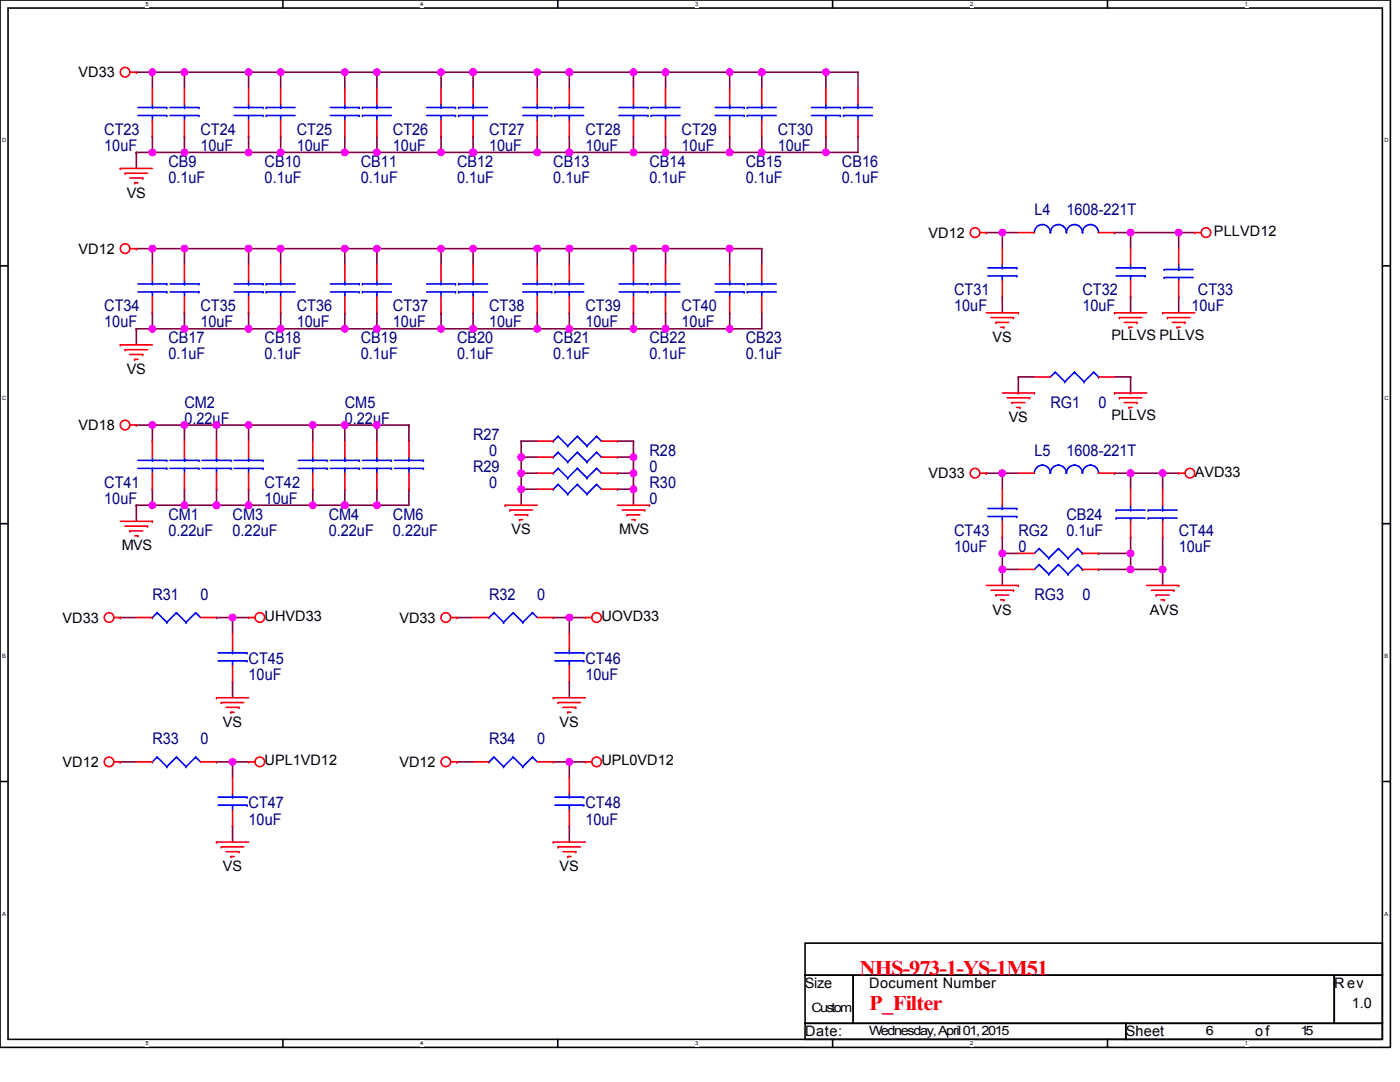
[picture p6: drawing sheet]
<svg xmlns="http://www.w3.org/2000/svg" width="279mm" height="216mm" viewBox="0 0 279 216" stroke-linecap="round" stroke-linejoin="round" font-family="sans-serif">
<defs><g id="words">
<g font-size="4.2" fill="#f00">
<text x="171.5" y="194.5">NHS-973-1-YS-1M51</text>
<text x="173.5" y="201.5">P_Filter</text>
</g>
<g font-size="3.2" fill="#000080">
<text x="20.8" y="26.9">CT23</text>
<text x="40" y="26.9">CT24</text>
<text x="59.2" y="26.9">CT25</text>
<text x="78.4" y="26.9">CT26</text>
<text x="97.6" y="26.9">CT27</text>
<text x="116.8" y="26.9">CT28</text>
<text x="136" y="26.9">CT29</text>
<text x="155.2" y="26.9">CT30</text>
<text x="20.8" y="30.1">10uF</text>
<text x="33.6" y="33.3">CB9</text>
<text x="40" y="30.1">10uF</text>
<text x="52.8" y="33.3">CB10</text>
<text x="59.2" y="30.1">10uF</text>
<text x="72" y="33.3">CB11</text>
<text x="78.4" y="30.1">10uF</text>
<text x="91.2" y="33.3">CB12</text>
<text x="97.6" y="30.1">10uF</text>
<text x="110.4" y="33.3">CB13</text>
<text x="116.8" y="30.1">10uF</text>
<text x="129.6" y="33.3">CB14</text>
<text x="136" y="30.1">10uF</text>
<text x="148.8" y="33.3">CB15</text>
<text x="155.2" y="30.1">10uF</text>
<text x="168" y="33.3">CB16</text>
<text x="33.6" y="36.5">0.1uF</text>
<text x="52.8" y="36.5">0.1uF</text>
<text x="72" y="36.5">0.1uF</text>
<text x="91.2" y="36.5">0.1uF</text>
<text x="110.4" y="36.5">0.1uF</text>
<text x="129.6" y="36.5">0.1uF</text>
<text x="148.8" y="36.5">0.1uF</text>
<text x="168" y="36.5">0.1uF</text>
<text x="206.4" y="42.9">L4</text>
<text x="212.8" y="42.9">1608-221T</text>
<text x="190.4" y="58.9">CT31</text>
<text x="216" y="58.9">CT32</text>
<text x="239.1" y="58.9">CT33</text>
<text x="20.8" y="62.1">CT34</text>
<text x="20.8" y="65.3">10uF</text>
<text x="40" y="62.1">CT35</text>
<text x="40" y="65.3">10uF</text>
<text x="59.2" y="62.1">CT36</text>
<text x="59.2" y="65.3">10uF</text>
<text x="78.4" y="62.1">CT37</text>
<text x="78.4" y="65.3">10uF</text>
<text x="97.6" y="62.1">CT38</text>
<text x="97.6" y="65.3">10uF</text>
<text x="116.8" y="62.1">CT39</text>
<text x="116.8" y="65.3">10uF</text>
<text x="136" y="62.1">CT40</text>
<text x="136" y="65.3">10uF</text>
<text x="190.4" y="62.1">10uF</text>
<text x="216" y="62.1">10uF</text>
<text x="237.8" y="62.1">10uF</text>
<text x="33.6" y="68.5">CB17</text>
<text x="33.6" y="71.7">0.1uF</text>
<text x="52.8" y="68.5">CB18</text>
<text x="52.8" y="71.7">0.1uF</text>
<text x="72" y="68.5">CB19</text>
<text x="72" y="71.7">0.1uF</text>
<text x="91.2" y="68.5">CB20</text>
<text x="91.2" y="71.7">0.1uF</text>
<text x="110.4" y="68.5">CB21</text>
<text x="110.4" y="71.7">0.1uF</text>
<text x="129.6" y="68.5">CB22</text>
<text x="129.6" y="71.7">0.1uF</text>
<text x="148.8" y="68.5">CB23</text>
<text x="148.8" y="71.7">0.1uF</text>
<text x="36.8" y="81.3">CM2</text>
<text x="68.8" y="81.3">CM5</text>
<text x="209.6" y="81.3">RG1</text>
<text x="219.2" y="81.3">0</text>
<text x="36.8" y="84.5">0.22uF</text>
<text x="68.8" y="84.5">0.22uF</text>
<text x="94.4" y="87.7">R27</text>
<text x="94.4" y="94.1">R29</text>
<text x="97.6" y="90.9">0</text>
<text x="129.6" y="90.9">R28</text>
<text x="129.6" y="94.1">0</text>
<text x="206.4" y="90.9">L5</text>
<text x="212.8" y="90.9">1608-221T</text>
<text x="20.8" y="97.3">CT41</text>
<text x="20.8" y="100.5">10uF</text>
<text x="52.8" y="97.3">CT42</text>
<text x="52.8" y="100.5">10uF</text>
<text x="97.6" y="97.3">0</text>
<text x="129.6" y="97.3">R30</text>
<text x="129.6" y="100.5">0</text>
<text x="33.6" y="103.7">CM1</text>
<text x="33.6" y="106.9">0.22uF</text>
<text x="46.4" y="103.7">CM3</text>
<text x="46.4" y="106.9">0.22uF</text>
<text x="65.6" y="103.7">CM4</text>
<text x="65.6" y="106.9">0.22uF</text>
<text x="78.4" y="103.7">CM6</text>
<text x="78.4" y="106.9">0.22uF</text>
<text x="190.4" y="106.9">CT43</text>
<text x="203.2" y="106.9">RG2</text>
<text x="212.8" y="103.7">CB24</text>
<text x="212.8" y="106.9">0.1uF</text>
<text x="235.2" y="106.9">CT44</text>
<text x="190.4" y="110.1">10uF</text>
<text x="203.2" y="110.1">0</text>
<text x="235.2" y="110.1">10uF</text>
<text x="30.4" y="119.7">R31</text>
<text x="40" y="119.7">0</text>
<text x="97.6" y="119.7">R32</text>
<text x="107.2" y="119.7">0</text>
<text x="206.4" y="119.7">RG3</text>
<text x="216" y="119.7">0</text>
<text x="49.6" y="132.5">CT45</text>
<text x="49.6" y="135.7">10uF</text>
<text x="116.8" y="132.5">CT46</text>
<text x="116.8" y="135.7">10uF</text>
<text x="30.4" y="148.5">R33</text>
<text x="40" y="148.5">0</text>
<text x="97.6" y="148.5">R34</text>
<text x="107.2" y="148.5">0</text>
<text x="49.6" y="161.3">CT47</text>
<text x="116.8" y="161.3">CT48</text>
<text x="49.6" y="164.5">10uF</text>
<text x="116.8" y="164.5">10uF</text>
</g>
<g font-size="2.9">
<text x="15.7" y="15.4">VD33</text>
<text x="25.3" y="39.4">VS</text>
<text x="185.3" y="47.4">VD12</text>
<text x="242.3" y="47.1">PLLVD12</text>
<text x="15.7" y="50.6">VD12</text>
<text x="198.1" y="68.2">VS</text>
<text x="221.8" y="67.9">PLLVS PLLVS</text>
<text x="25.3" y="74.6">VS</text>
<text x="221.8" y="83.9">PLLVS</text>
<text x="15.7" y="85.8">VD18</text>
<text x="201.3" y="84.2">VS</text>
<text x="185.3" y="95.4">VD33</text>
<text x="238.4" y="95.1">AVD33</text>
<text x="102.1" y="106.6">VS</text>
<text x="123.5" y="106.6">MVS</text>
<text x="24.3" y="109.8">MVS</text>
<text x="12.5" y="124.2">VD33</text>
<text x="52.8" y="123.9">UHVD33</text>
<text x="79.7" y="124.2">VD33</text>
<text x="120" y="123.9">UOVD33</text>
<text x="198.1" y="122.6">VS</text>
<text x="229.5" y="122.6">AVS</text>
<text x="44.5" y="145">VS</text>
<text x="111.7" y="145">VS</text>
<text x="12.5" y="153">VD12</text>
<text x="52.8" y="152.7">UPL1VD12</text>
<text x="79.7" y="153">VD12</text>
<text x="120" y="152.7">UPL0VD12</text>
<text x="44.5" y="173.8">VS</text>
<text x="111.7" y="173.8">VS</text>
<text x="160.6" y="197.2">Size</text>
<text x="173.5" y="197.2">Document Number</text>
<text x="266.3" y="197.2">Rev</text>
<text x="269.8" y="201">1.0</text>
<text x="160.7" y="206.8">Date:</text>
<text x="224.7" y="206.8">Sheet</text>
<text x="250.5" y="206.8">of</text>
</g>
<g font-size="2.6">
<text x="161.9" y="202">Custom</text>
<text x="173.5" y="206.5">Wednesday, April 01, 2015</text>
<text x="240.7" y="206.5">6</text>
<text x="259.6" y="206.5">15</text>
</g>
<g font-size="1.1">
<text x="29" y="1.2">5</text>
<text x="83.9" y="1.2">4</text>
<text x="138.7" y="1.2">3</text>
<text x="193.6" y="1.2">2</text>
<text x="248.5" y="1.2">1</text>
<text x=".4" y="28.4">D</text>
<text x="276.3" y="28.4">D</text>
<text x=".4" y="79.8">C</text>
<text x="276.3" y="79.8">C</text>
<text x=".4" y="131.2">B</text>
<text x="276.3" y="131.2">B</text>
<text x=".4" y="182.7">A</text>
<text x="276.3" y="182.7">A</text>
<text x="29" y="208.6">5</text>
<text x="83.9" y="208.6">4</text>
<text x="138.7" y="208.6">3</text>
<text x="193.6" y="208.6">2</text>
<text x="248.5" y="208.6">1</text>
</g>
</g></defs>
<path d="M0 0h277.5v209h-277.5zM1.6 1.6h274.3v205.8h-274.3z" fill="none" stroke="#000" stroke-width=".32"/>
<g fill="#fff">
<path d="M29 .2h.7v1.2h-.7z"/>
<path d="M29 207.6h.7v1.2h-.7z"/>
</g>
<path d="M56.5 0v1.6M56.5 207.4v1.6" fill="none" stroke="#000" stroke-width=".32"/>
<g fill="#fff">
<path d="M83.9 .2h.6v1.2h-.6z"/>
<path d="M83.9 207.6h.6v1.2h-.6z"/>
</g>
<path d="M111.3 0v1.6M111.3 207.4v1.6" fill="none" stroke="#000" stroke-width=".32"/>
<g fill="#fff">
<path d="M138.7 .2h.7v1.2h-.7z"/>
<path d="M138.7 207.6h.7v1.2h-.7z"/>
</g>
<path d="M166.2 0v1.6M166.2 207.4v1.6" fill="none" stroke="#000" stroke-width=".32"/>
<g fill="#fff">
<path d="M193.6 .2h.6v1.2h-.6z"/>
<path d="M193.6 207.6h.6v1.2h-.6z"/>
</g>
<path d="M221 0v1.6M221 207.4v1.6" fill="none" stroke="#000" stroke-width=".32"/>
<g fill="#fff">
<path d="M248.5 .2h.6v1.2h-.6z"/>
<path d="M248.5 207.6h.6v1.2h-.6z"/>
<path d="M.4 27.3h.8v1.3h-.8z"/>
<path d="M276.3 27.3h.8v1.3h-.8z"/>
<path d="M.4 78.8h.8v1.2h-.8z"/>
<path d="M276.3 78.8h.8v1.2h-.8z"/>
</g>
<path d="M0 53h1.6M275.9 53h1.6" fill="none" stroke="#000" stroke-width=".32"/>
<g fill="#fff">
<path d="M.4 130.2h.8v1.3h-.8z"/>
<path d="M276.3 130.2h.7v1.3h-.7z"/>
</g>
<path d="M0 104.5h1.6M275.9 104.5h1.6" fill="none" stroke="#000" stroke-width=".32"/>
<g fill="#fff">
<path d="M.4 181.7h.8v1.2h-.8z"/>
<path d="M276.3 181.7h.7v1.2h-.7z"/>
</g>
<path d="M0 155.9h1.6M275.9 155.9h1.6" fill="none" stroke="#000" stroke-width=".32"/>
<path d="M27.2 30.4h3.2" fill="none" stroke="#800040" stroke-width=".32"/>
<circle cx="27.2" cy="30.4" r=".16" fill="#800040"/>
<path d="M43.2 97.6v3.2" fill="none" stroke="#800040" stroke-width=".32"/>
<circle cx="43.2" cy="97.6" r=".16" fill="#800040"/>
<path d="M30.4 97.6v3.2" fill="none" stroke="#800040" stroke-width=".32"/>
<circle cx="30.4" cy="97.6" r=".16" fill="#800040"/>
<path d="M68.8 97.6v3.2" fill="none" stroke="#800040" stroke-width=".32"/>
<circle cx="68.8" cy="97.6" r=".16" fill="#800040"/>
<path d="M49.6 97.6v3.2" fill="none" stroke="#800040" stroke-width=".32"/>
<circle cx="49.6" cy="97.6" r=".16" fill="#800040"/>
<path d="M36.8 97.6v3.2" fill="none" stroke="#800040" stroke-width=".32"/>
<circle cx="36.8" cy="97.6" r=".16" fill="#800040"/>
<path d="M62.4 97.6v3.2" fill="none" stroke="#800040" stroke-width=".32"/>
<circle cx="62.4" cy="97.6" r=".16" fill="#800040"/>
<path d="M235.2 46.4v3.2" fill="none" stroke="#800040" stroke-width=".32"/>
<circle cx="235.2" cy="46.4" r=".16" fill="#800040"/>
<path d="M235.2 46.4h3.2" fill="none" stroke="#800040" stroke-width=".32"/>
<circle cx="235.2" cy="46.4" r=".16" fill="#800040"/>
<path d="M68.8 84.8v3.2" fill="none" stroke="#800040" stroke-width=".32"/>
<circle cx="68.8" cy="84.8" r=".16" fill="#800040"/>
<path d="M62.4 84.8v3.2" fill="none" stroke="#800040" stroke-width=".32"/>
<circle cx="62.4" cy="84.8" r=".16" fill="#800040"/>
<path d="M43.2 84.8v3.2" fill="none" stroke="#800040" stroke-width=".32"/>
<circle cx="43.2" cy="84.8" r=".16" fill="#800040"/>
<path d="M36.8 84.8v3.2" fill="none" stroke="#800040" stroke-width=".32"/>
<circle cx="36.8" cy="84.8" r=".16" fill="#800040"/>
<path d="M49.6 84.8v3.2" fill="none" stroke="#800040" stroke-width=".32"/>
<circle cx="49.6" cy="84.8" r=".16" fill="#800040"/>
<path d="M235.2 59.2v3.2" fill="none" stroke="#800040" stroke-width=".32"/>
<circle cx="235.2" cy="59.2" r=".16" fill="#800040"/>
<path d="M222.4 94.4h3.2" fill="none" stroke="#800040" stroke-width=".32"/>
<circle cx="222.4" cy="94.4" r=".16" fill="#800040"/>
<path d="M200 110.4h3.2" fill="none" stroke="#800040" stroke-width=".32"/>
<circle cx="200" cy="110.4" r=".16" fill="#800040"/>
<path d="M219.2 110.4h6.4" fill="none" stroke="#800040" stroke-width=".32"/>
<circle cx="219.2" cy="110.4" r=".16" fill="#800040"/>
<path d="M27.2 30.4v3.2" fill="none" stroke="#800040" stroke-width=".32"/>
<circle cx="27.2" cy="30.4" r=".16" fill="#800040"/>
<path d="M196.8 94.4h3.2" fill="none" stroke="#800040" stroke-width=".32"/>
<circle cx="196.8" cy="94.4" r=".16" fill="#800040"/>
<path d="M27.2 100.8v3.2" fill="none" stroke="#800040" stroke-width=".32"/>
<circle cx="27.2" cy="100.8" r=".16" fill="#800040"/>
<path d="M225.6 94.4v3.2" fill="none" stroke="#800040" stroke-width=".32"/>
<circle cx="225.6" cy="94.4" r=".16" fill="#800040"/>
<path d="M232 94.4v3.2" fill="none" stroke="#800040" stroke-width=".32"/>
<circle cx="232" cy="94.4" r=".16" fill="#800040"/>
<path d="M232 94.4h3.2" fill="none" stroke="#800040" stroke-width=".32"/>
<circle cx="232" cy="94.4" r=".16" fill="#800040"/>
<path d="M232 107.2v6.4" fill="none" stroke="#800040" stroke-width=".32"/>
<circle cx="232" cy="107.2" r=".16" fill="#800040"/>
<path d="M225.6 110.4v3.2" fill="none" stroke="#800040" stroke-width=".32"/>
<circle cx="225.6" cy="110.4" r=".16" fill="#800040"/>
<path d="M200 110.4v3.2" fill="none" stroke="#800040" stroke-width=".32"/>
<circle cx="200" cy="110.4" r=".16" fill="#800040"/>
<path d="M27.2 65.6h3.2" fill="none" stroke="#800040" stroke-width=".32"/>
<circle cx="27.2" cy="65.6" r=".16" fill="#800040"/>
<path d="M27.2 65.6v3.2" fill="none" stroke="#800040" stroke-width=".32"/>
<circle cx="27.2" cy="65.6" r=".16" fill="#800040"/>
<path d="M30.4 65.6h6.4" fill="none" stroke="#800040" stroke-width=".32"/>
<circle cx="30.4" cy="65.6" r=".16" fill="#800040"/>
<path d="M30.4 49.6h6.4" fill="none" stroke="#800040" stroke-width=".32"/>
<circle cx="30.4" cy="49.6" r=".16" fill="#800040"/>
<path d="M75.2 49.6v3.2" fill="none" stroke="#800040" stroke-width=".32"/>
<circle cx="75.2" cy="49.6" r=".16" fill="#800040"/>
<path d="M49.6 49.6v3.2" fill="none" stroke="#800040" stroke-width=".32"/>
<circle cx="49.6" cy="49.6" r=".16" fill="#800040"/>
<path d="M56 49.6v3.2" fill="none" stroke="#800040" stroke-width=".32"/>
<circle cx="56" cy="49.6" r=".16" fill="#800040"/>
<path d="M68.8 49.6v3.2" fill="none" stroke="#800040" stroke-width=".32"/>
<circle cx="68.8" cy="49.6" r=".16" fill="#800040"/>
<path d="M30.4 49.6v3.2" fill="none" stroke="#800040" stroke-width=".32"/>
<circle cx="30.4" cy="49.6" r=".16" fill="#800040"/>
<path d="M36.8 49.6v3.2" fill="none" stroke="#800040" stroke-width=".32"/>
<circle cx="36.8" cy="49.6" r=".16" fill="#800040"/>
<path d="M56 49.6h12.8" fill="none" stroke="#800040" stroke-width=".32"/>
<circle cx="56" cy="49.6" r=".16" fill="#800040"/>
<path d="M68.8 62.4v3.2" fill="none" stroke="#800040" stroke-width=".32"/>
<circle cx="68.8" cy="62.4" r=".16" fill="#800040"/>
<path d="M75.2 62.4v3.2" fill="none" stroke="#800040" stroke-width=".32"/>
<circle cx="75.2" cy="62.4" r=".16" fill="#800040"/>
<path d="M56 62.4v3.2" fill="none" stroke="#800040" stroke-width=".32"/>
<circle cx="56" cy="62.4" r=".16" fill="#800040"/>
<path d="M36.8 62.4v3.2" fill="none" stroke="#800040" stroke-width=".32"/>
<circle cx="36.8" cy="62.4" r=".16" fill="#800040"/>
<path d="M49.6 62.4v3.2" fill="none" stroke="#800040" stroke-width=".32"/>
<circle cx="49.6" cy="62.4" r=".16" fill="#800040"/>
<path d="M30.4 62.4v3.2" fill="none" stroke="#800040" stroke-width=".32"/>
<circle cx="30.4" cy="62.4" r=".16" fill="#800040"/>
<path d="M56 65.6h12.8" fill="none" stroke="#800040" stroke-width=".32"/>
<circle cx="56" cy="65.6" r=".16" fill="#800040"/>
<path d="M43.2 152h3.2" fill="none" stroke="#800040" stroke-width=".32"/>
<circle cx="43.2" cy="152" r=".16" fill="#800040"/>
<path d="M200 59.2v3.2" fill="none" stroke="#800040" stroke-width=".32"/>
<circle cx="200" cy="59.2" r=".16" fill="#800040"/>
<path d="M27.2 49.6h3.2" fill="none" stroke="#800040" stroke-width=".32"/>
<circle cx="27.2" cy="49.6" r=".16" fill="#800040"/>
<path d="M68.8 65.6h6.4" fill="none" stroke="#800040" stroke-width=".32"/>
<circle cx="68.8" cy="65.6" r=".16" fill="#800040"/>
<path d="M49.6 65.6h6.4" fill="none" stroke="#800040" stroke-width=".32"/>
<circle cx="49.6" cy="65.6" r=".16" fill="#800040"/>
<path d="M36.8 65.6h12.8" fill="none" stroke="#800040" stroke-width=".32"/>
<circle cx="36.8" cy="65.6" r=".16" fill="#800040"/>
<path d="M49.6 49.6h6.4" fill="none" stroke="#800040" stroke-width=".32"/>
<circle cx="49.6" cy="49.6" r=".16" fill="#800040"/>
<path d="M36.8 49.6h12.8" fill="none" stroke="#800040" stroke-width=".32"/>
<circle cx="36.8" cy="49.6" r=".16" fill="#800040"/>
<path d="M46.4 152v3.2" fill="none" stroke="#800040" stroke-width=".32"/>
<circle cx="46.4" cy="152" r=".16" fill="#800040"/>
<path d="M68.8 49.6h6.4" fill="none" stroke="#800040" stroke-width=".32"/>
<circle cx="68.8" cy="49.6" r=".16" fill="#800040"/>
<path d="M75.2 65.6h12.8" fill="none" stroke="#800040" stroke-width=".32"/>
<circle cx="75.2" cy="65.6" r=".16" fill="#800040"/>
<path d="M88 62.4v3.2" fill="none" stroke="#800040" stroke-width=".32"/>
<circle cx="88" cy="62.4" r=".16" fill="#800040"/>
<path d="M94.4 62.4v3.2" fill="none" stroke="#800040" stroke-width=".32"/>
<circle cx="94.4" cy="62.4" r=".16" fill="#800040"/>
<path d="M75.2 49.6h12.8" fill="none" stroke="#800040" stroke-width=".32"/>
<circle cx="75.2" cy="49.6" r=".16" fill="#800040"/>
<path d="M88 49.6v3.2" fill="none" stroke="#800040" stroke-width=".32"/>
<circle cx="88" cy="49.6" r=".16" fill="#800040"/>
<path d="M94.4 49.6v3.2" fill="none" stroke="#800040" stroke-width=".32"/>
<circle cx="94.4" cy="49.6" r=".16" fill="#800040"/>
<path d="M113.6 49.6v3.2" fill="none" stroke="#800040" stroke-width=".32"/>
<circle cx="113.6" cy="49.6" r=".16" fill="#800040"/>
<path d="M107.2 49.6v3.2" fill="none" stroke="#800040" stroke-width=".32"/>
<circle cx="107.2" cy="49.6" r=".16" fill="#800040"/>
<path d="M94.4 49.6h12.8" fill="none" stroke="#800040" stroke-width=".32"/>
<circle cx="94.4" cy="49.6" r=".16" fill="#800040"/>
<path d="M107.2 62.4v3.2" fill="none" stroke="#800040" stroke-width=".32"/>
<circle cx="107.2" cy="62.4" r=".16" fill="#800040"/>
<path d="M113.6 62.4v3.2" fill="none" stroke="#800040" stroke-width=".32"/>
<circle cx="113.6" cy="62.4" r=".16" fill="#800040"/>
<path d="M94.4 65.6h12.8" fill="none" stroke="#800040" stroke-width=".32"/>
<circle cx="94.4" cy="65.6" r=".16" fill="#800040"/>
<path d="M107.2 65.6h6.4" fill="none" stroke="#800040" stroke-width=".32"/>
<circle cx="107.2" cy="65.6" r=".16" fill="#800040"/>
<path d="M107.2 49.6h6.4" fill="none" stroke="#800040" stroke-width=".32"/>
<circle cx="107.2" cy="49.6" r=".16" fill="#800040"/>
<path d="M113.6 65.6h12.8" fill="none" stroke="#800040" stroke-width=".32"/>
<circle cx="113.6" cy="65.6" r=".16" fill="#800040"/>
<path d="M126.4 62.4v3.2" fill="none" stroke="#800040" stroke-width=".32"/>
<circle cx="126.4" cy="62.4" r=".16" fill="#800040"/>
<path d="M126.4 65.6h6.4" fill="none" stroke="#800040" stroke-width=".32"/>
<circle cx="126.4" cy="65.6" r=".16" fill="#800040"/>
<path d="M132.8 62.4v3.2" fill="none" stroke="#800040" stroke-width=".32"/>
<circle cx="132.8" cy="62.4" r=".16" fill="#800040"/>
<path d="M113.6 49.6h12.8" fill="none" stroke="#800040" stroke-width=".32"/>
<circle cx="113.6" cy="49.6" r=".16" fill="#800040"/>
<path d="M126.4 49.6v3.2" fill="none" stroke="#800040" stroke-width=".32"/>
<circle cx="126.4" cy="49.6" r=".16" fill="#800040"/>
<path d="M126.4 49.6h6.4" fill="none" stroke="#800040" stroke-width=".32"/>
<circle cx="126.4" cy="49.6" r=".16" fill="#800040"/>
<path d="M132.8 49.6v3.2" fill="none" stroke="#800040" stroke-width=".32"/>
<circle cx="132.8" cy="49.6" r=".16" fill="#800040"/>
<path d="M43.2 123.2h3.2" fill="none" stroke="#800040" stroke-width=".32"/>
<circle cx="43.2" cy="123.2" r=".16" fill="#800040"/>
<path d="M110.4 123.2h3.2" fill="none" stroke="#800040" stroke-width=".32"/>
<circle cx="110.4" cy="123.2" r=".16" fill="#800040"/>
<path d="M145.6 62.4v3.2" fill="none" stroke="#800040" stroke-width=".32"/>
<circle cx="145.6" cy="62.4" r=".16" fill="#800040"/>
<path d="M145.6 65.6h6.4" fill="none" stroke="#800040" stroke-width=".32"/>
<circle cx="145.6" cy="65.6" r=".16" fill="#800040"/>
<path d="M24 123.2h3.2" fill="none" stroke="#800040" stroke-width=".32"/>
<circle cx="24" cy="123.2" r=".16" fill="#800040"/>
<path d="M152 62.4v3.2" fill="none" stroke="#800040" stroke-width=".32"/>
<circle cx="152" cy="62.4" r=".16" fill="#800040"/>
<path d="M145.6 49.6h6.4" fill="none" stroke="#800040" stroke-width=".32"/>
<circle cx="145.6" cy="49.6" r=".16" fill="#800040"/>
<path d="M145.6 49.6v3.2" fill="none" stroke="#800040" stroke-width=".32"/>
<circle cx="145.6" cy="49.6" r=".16" fill="#800040"/>
<path d="M152 49.6v3.2" fill="none" stroke="#800040" stroke-width=".32"/>
<circle cx="152" cy="49.6" r=".16" fill="#800040"/>
<path d="M91.2 123.2h3.2" fill="none" stroke="#800040" stroke-width=".32"/>
<circle cx="91.2" cy="123.2" r=".16" fill="#800040"/>
<path d="M113.6 136v3.2" fill="none" stroke="#800040" stroke-width=".32"/>
<circle cx="113.6" cy="136" r=".16" fill="#800040"/>
<path d="M113.6 123.2v3.2" fill="none" stroke="#800040" stroke-width=".32"/>
<circle cx="113.6" cy="123.2" r=".16" fill="#800040"/>
<path d="M113.6 123.2h3.2" fill="none" stroke="#800040" stroke-width=".32"/>
<circle cx="113.6" cy="123.2" r=".16" fill="#800040"/>
<path d="M88 49.6h6.4" fill="none" stroke="#800040" stroke-width=".32"/>
<circle cx="88" cy="49.6" r=".16" fill="#800040"/>
<path d="M132.8 65.6h12.8" fill="none" stroke="#800040" stroke-width=".32"/>
<circle cx="132.8" cy="65.6" r=".16" fill="#800040"/>
<path d="M88 65.6h6.4" fill="none" stroke="#800040" stroke-width=".32"/>
<circle cx="88" cy="65.6" r=".16" fill="#800040"/>
<path d="M132.8 49.6h12.8" fill="none" stroke="#800040" stroke-width=".32"/>
<circle cx="132.8" cy="49.6" r=".16" fill="#800040"/>
<path d="M113.6 30.4h12.8" fill="none" stroke="#800040" stroke-width=".32"/>
<circle cx="113.6" cy="30.4" r=".16" fill="#800040"/>
<path d="M113.6 152v3.2" fill="none" stroke="#800040" stroke-width=".32"/>
<circle cx="113.6" cy="152" r=".16" fill="#800040"/>
<path d="M110.4 152h3.2" fill="none" stroke="#800040" stroke-width=".32"/>
<circle cx="110.4" cy="152" r=".16" fill="#800040"/>
<path d="M113.6 164.8v3.2" fill="none" stroke="#800040" stroke-width=".32"/>
<circle cx="113.6" cy="164.8" r=".16" fill="#800040"/>
<path d="M113.6 152h3.2" fill="none" stroke="#800040" stroke-width=".32"/>
<circle cx="113.6" cy="152" r=".16" fill="#800040"/>
<path d="M113.6 14.4h12.8" fill="none" stroke="#800040" stroke-width=".32"/>
<circle cx="113.6" cy="14.4" r=".16" fill="#800040"/>
<path d="M75.2 14.4h12.8" fill="none" stroke="#800040" stroke-width=".32"/>
<circle cx="75.2" cy="14.4" r=".16" fill="#800040"/>
<path d="M75.2 30.4h12.8" fill="none" stroke="#800040" stroke-width=".32"/>
<circle cx="75.2" cy="30.4" r=".16" fill="#800040"/>
<path d="M152 30.4h12.8" fill="none" stroke="#800040" stroke-width=".32"/>
<circle cx="152" cy="30.4" r=".16" fill="#800040"/>
<path d="M152 14.4h12.8" fill="none" stroke="#800040" stroke-width=".32"/>
<circle cx="152" cy="14.4" r=".16" fill="#800040"/>
<path d="M152 14.4v3.2" fill="none" stroke="#800040" stroke-width=".32"/>
<circle cx="152" cy="14.4" r=".16" fill="#800040"/>
<path d="M145.6 14.4v3.2" fill="none" stroke="#800040" stroke-width=".32"/>
<circle cx="145.6" cy="14.4" r=".16" fill="#800040"/>
<path d="M132.8 14.4h12.8" fill="none" stroke="#800040" stroke-width=".32"/>
<circle cx="132.8" cy="14.4" r=".16" fill="#800040"/>
<path d="M132.8 30.4h12.8" fill="none" stroke="#800040" stroke-width=".32"/>
<circle cx="132.8" cy="30.4" r=".16" fill="#800040"/>
<path d="M145.6 27.2v3.2" fill="none" stroke="#800040" stroke-width=".32"/>
<circle cx="145.6" cy="27.2" r=".16" fill="#800040"/>
<path d="M152 27.2v3.2" fill="none" stroke="#800040" stroke-width=".32"/>
<circle cx="152" cy="27.2" r=".16" fill="#800040"/>
<path d="M145.6 14.4h6.4" fill="none" stroke="#800040" stroke-width=".32"/>
<circle cx="145.6" cy="14.4" r=".16" fill="#800040"/>
<path d="M145.6 30.4h6.4" fill="none" stroke="#800040" stroke-width=".32"/>
<circle cx="145.6" cy="30.4" r=".16" fill="#800040"/>
<path d="M200 46.4h3.2" fill="none" stroke="#800040" stroke-width=".32"/>
<circle cx="200" cy="46.4" r=".16" fill="#800040"/>
<path d="M225.6 46.4v3.2" fill="none" stroke="#800040" stroke-width=".32"/>
<circle cx="225.6" cy="46.4" r=".16" fill="#800040"/>
<path d="M171.2 27.2v3.2" fill="none" stroke="#800040" stroke-width=".32"/>
<circle cx="171.2" cy="27.2" r=".16" fill="#800040"/>
<path d="M164.8 27.2v3.2" fill="none" stroke="#800040" stroke-width=".32"/>
<circle cx="164.8" cy="27.2" r=".16" fill="#800040"/>
<path d="M164.8 30.4h6.4" fill="none" stroke="#800040" stroke-width=".32"/>
<circle cx="164.8" cy="30.4" r=".16" fill="#800040"/>
<path d="M164.8 14.4h6.4" fill="none" stroke="#800040" stroke-width=".32"/>
<circle cx="164.8" cy="14.4" r=".16" fill="#800040"/>
<path d="M164.8 14.4v3.2" fill="none" stroke="#800040" stroke-width=".32"/>
<circle cx="164.8" cy="14.4" r=".16" fill="#800040"/>
<path d="M171.2 14.4v3.2" fill="none" stroke="#800040" stroke-width=".32"/>
<circle cx="171.2" cy="14.4" r=".16" fill="#800040"/>
<path d="M36.8 84.8h6.4" fill="none" stroke="#800040" stroke-width=".32"/>
<circle cx="36.8" cy="84.8" r=".16" fill="#800040"/>
<path d="M75.2 84.8v3.2" fill="none" stroke="#800040" stroke-width=".32"/>
<circle cx="75.2" cy="84.8" r=".16" fill="#800040"/>
<path d="M225.6 107.2v3.2" fill="none" stroke="#800040" stroke-width=".32"/>
<circle cx="225.6" cy="107.2" r=".16" fill="#800040"/>
<path d="M225.6 94.4h6.4" fill="none" stroke="#800040" stroke-width=".32"/>
<circle cx="225.6" cy="94.4" r=".16" fill="#800040"/>
<path d="M68.8 84.8h6.4" fill="none" stroke="#800040" stroke-width=".32"/>
<circle cx="68.8" cy="84.8" r=".16" fill="#800040"/>
<path d="M75.2 97.6v3.2" fill="none" stroke="#800040" stroke-width=".32"/>
<circle cx="75.2" cy="97.6" r=".16" fill="#800040"/>
<path d="M68.8 100.8h6.4" fill="none" stroke="#800040" stroke-width=".32"/>
<circle cx="68.8" cy="100.8" r=".16" fill="#800040"/>
<path d="M81.6 84.8v3.2" fill="none" stroke="#800040" stroke-width=".32"/>
<circle cx="81.6" cy="84.8" r=".16" fill="#800040"/>
<path d="M75.2 84.8h6.4" fill="none" stroke="#800040" stroke-width=".32"/>
<circle cx="75.2" cy="84.8" r=".16" fill="#800040"/>
<path d="M81.6 97.6v3.2" fill="none" stroke="#800040" stroke-width=".32"/>
<circle cx="81.6" cy="97.6" r=".16" fill="#800040"/>
<path d="M126.4 91.2v3.2" fill="none" stroke="#800040" stroke-width=".32"/>
<circle cx="126.4" cy="91.2" r=".16" fill="#800040"/>
<path d="M126.4 94.4v3.2" fill="none" stroke="#800040" stroke-width=".32"/>
<circle cx="126.4" cy="94.4" r=".16" fill="#800040"/>
<path d="M75.2 100.8h6.4" fill="none" stroke="#800040" stroke-width=".32"/>
<circle cx="75.2" cy="100.8" r=".16" fill="#800040"/>
<path d="M219.2 113.6h6.4" fill="none" stroke="#800040" stroke-width=".32"/>
<circle cx="219.2" cy="113.6" r=".16" fill="#800040"/>
<path d="M232 113.6v3.2" fill="none" stroke="#800040" stroke-width=".32"/>
<circle cx="232" cy="113.6" r=".16" fill="#800040"/>
<path d="M225.6 113.6h6.4" fill="none" stroke="#800040" stroke-width=".32"/>
<circle cx="225.6" cy="113.6" r=".16" fill="#800040"/>
<path d="M30.4 84.8h6.4" fill="none" stroke="#800040" stroke-width=".32"/>
<circle cx="30.4" cy="84.8" r=".16" fill="#800040"/>
<path d="M30.4 100.8h6.4" fill="none" stroke="#800040" stroke-width=".32"/>
<circle cx="30.4" cy="100.8" r=".16" fill="#800040"/>
<path d="M225.6 59.2v3.2" fill="none" stroke="#800040" stroke-width=".32"/>
<circle cx="225.6" cy="59.2" r=".16" fill="#800040"/>
<path d="M27.2 100.8h3.2" fill="none" stroke="#800040" stroke-width=".32"/>
<circle cx="27.2" cy="100.8" r=".16" fill="#800040"/>
<path d="M46.4 136v3.2" fill="none" stroke="#800040" stroke-width=".32"/>
<circle cx="46.4" cy="136" r=".16" fill="#800040"/>
<path d="M43.2 100.8h6.4" fill="none" stroke="#800040" stroke-width=".32"/>
<circle cx="43.2" cy="100.8" r=".16" fill="#800040"/>
<path d="M49.6 100.8h12.8" fill="none" stroke="#800040" stroke-width=".32"/>
<circle cx="49.6" cy="100.8" r=".16" fill="#800040"/>
<path d="M49.6 84.8h12.8" fill="none" stroke="#800040" stroke-width=".32"/>
<circle cx="49.6" cy="84.8" r=".16" fill="#800040"/>
<path d="M196.8 46.4h3.2" fill="none" stroke="#800040" stroke-width=".32"/>
<circle cx="196.8" cy="46.4" r=".16" fill="#800040"/>
<path d="M222.4 46.4h3.2" fill="none" stroke="#800040" stroke-width=".32"/>
<circle cx="222.4" cy="46.4" r=".16" fill="#800040"/>
<path d="M46.4 123.2v3.2" fill="none" stroke="#800040" stroke-width=".32"/>
<circle cx="46.4" cy="123.2" r=".16" fill="#800040"/>
<path d="M46.4 123.2h3.2" fill="none" stroke="#800040" stroke-width=".32"/>
<circle cx="46.4" cy="123.2" r=".16" fill="#800040"/>
<path d="M30.4 30.4h6.4" fill="none" stroke="#800040" stroke-width=".32"/>
<circle cx="30.4" cy="30.4" r=".16" fill="#800040"/>
<path d="M30.4 14.4h6.4" fill="none" stroke="#800040" stroke-width=".32"/>
<circle cx="30.4" cy="14.4" r=".16" fill="#800040"/>
<path d="M75.2 14.4v3.2" fill="none" stroke="#800040" stroke-width=".32"/>
<circle cx="75.2" cy="14.4" r=".16" fill="#800040"/>
<path d="M49.6 14.4v3.2" fill="none" stroke="#800040" stroke-width=".32"/>
<circle cx="49.6" cy="14.4" r=".16" fill="#800040"/>
<path d="M56 14.4v3.2" fill="none" stroke="#800040" stroke-width=".32"/>
<circle cx="56" cy="14.4" r=".16" fill="#800040"/>
<path d="M68.8 14.4v3.2" fill="none" stroke="#800040" stroke-width=".32"/>
<circle cx="68.8" cy="14.4" r=".16" fill="#800040"/>
<path d="M30.4 14.4v3.2" fill="none" stroke="#800040" stroke-width=".32"/>
<circle cx="30.4" cy="14.4" r=".16" fill="#800040"/>
<path d="M36.8 14.4v3.2" fill="none" stroke="#800040" stroke-width=".32"/>
<circle cx="36.8" cy="14.4" r=".16" fill="#800040"/>
<path d="M56 14.4h12.8" fill="none" stroke="#800040" stroke-width=".32"/>
<circle cx="56" cy="14.4" r=".16" fill="#800040"/>
<path d="M46.4 164.8v3.2" fill="none" stroke="#800040" stroke-width=".32"/>
<circle cx="46.4" cy="164.8" r=".16" fill="#800040"/>
<path d="M68.8 27.2v3.2" fill="none" stroke="#800040" stroke-width=".32"/>
<circle cx="68.8" cy="27.2" r=".16" fill="#800040"/>
<path d="M56 27.2v3.2" fill="none" stroke="#800040" stroke-width=".32"/>
<circle cx="56" cy="27.2" r=".16" fill="#800040"/>
<path d="M36.8 27.2v3.2" fill="none" stroke="#800040" stroke-width=".32"/>
<circle cx="36.8" cy="27.2" r=".16" fill="#800040"/>
<path d="M49.6 27.2v3.2" fill="none" stroke="#800040" stroke-width=".32"/>
<circle cx="49.6" cy="27.2" r=".16" fill="#800040"/>
<path d="M30.4 27.2v3.2" fill="none" stroke="#800040" stroke-width=".32"/>
<circle cx="30.4" cy="27.2" r=".16" fill="#800040"/>
<path d="M75.2 27.2v3.2" fill="none" stroke="#800040" stroke-width=".32"/>
<circle cx="75.2" cy="27.2" r=".16" fill="#800040"/>
<path d="M56 30.4h12.8" fill="none" stroke="#800040" stroke-width=".32"/>
<circle cx="56" cy="30.4" r=".16" fill="#800040"/>
<path d="M46.4 152h3.2" fill="none" stroke="#800040" stroke-width=".32"/>
<circle cx="46.4" cy="152" r=".16" fill="#800040"/>
<path d="M27.2 14.4h3.2" fill="none" stroke="#800040" stroke-width=".32"/>
<circle cx="27.2" cy="14.4" r=".16" fill="#800040"/>
<path d="M27.2 84.8h3.2" fill="none" stroke="#800040" stroke-width=".32"/>
<circle cx="27.2" cy="84.8" r=".16" fill="#800040"/>
<path d="M200 113.6h3.2" fill="none" stroke="#800040" stroke-width=".32"/>
<circle cx="200" cy="113.6" r=".16" fill="#800040"/>
<path d="M200 113.6v3.2" fill="none" stroke="#800040" stroke-width=".32"/>
<circle cx="200" cy="113.6" r=".16" fill="#800040"/>
<path d="M68.8 30.4h6.4" fill="none" stroke="#800040" stroke-width=".32"/>
<circle cx="68.8" cy="30.4" r=".16" fill="#800040"/>
<path d="M36.8 30.4h12.8" fill="none" stroke="#800040" stroke-width=".32"/>
<circle cx="36.8" cy="30.4" r=".16" fill="#800040"/>
<path d="M49.6 30.4h6.4" fill="none" stroke="#800040" stroke-width=".32"/>
<circle cx="49.6" cy="30.4" r=".16" fill="#800040"/>
<path d="M49.6 14.4h6.4" fill="none" stroke="#800040" stroke-width=".32"/>
<circle cx="49.6" cy="14.4" r=".16" fill="#800040"/>
<path d="M36.8 14.4h12.8" fill="none" stroke="#800040" stroke-width=".32"/>
<circle cx="36.8" cy="14.4" r=".16" fill="#800040"/>
<path d="M68.8 14.4h6.4" fill="none" stroke="#800040" stroke-width=".32"/>
<circle cx="68.8" cy="14.4" r=".16" fill="#800040"/>
<path d="M200 94.4v3.2" fill="none" stroke="#800040" stroke-width=".32"/>
<circle cx="200" cy="94.4" r=".16" fill="#800040"/>
<path d="M200 107.2v3.2" fill="none" stroke="#800040" stroke-width=".32"/>
<circle cx="200" cy="107.2" r=".16" fill="#800040"/>
<path d="M200 94.4h3.2" fill="none" stroke="#800040" stroke-width=".32"/>
<circle cx="200" cy="94.4" r=".16" fill="#800040"/>
<path d="M62.4 84.8h6.4" fill="none" stroke="#800040" stroke-width=".32"/>
<circle cx="62.4" cy="84.8" r=".16" fill="#800040"/>
<path d="M43.2 84.8h6.4" fill="none" stroke="#800040" stroke-width=".32"/>
<circle cx="43.2" cy="84.8" r=".16" fill="#800040"/>
<path d="M36.8 100.8h6.4" fill="none" stroke="#800040" stroke-width=".32"/>
<circle cx="36.8" cy="100.8" r=".16" fill="#800040"/>
<path d="M62.4 100.8h6.4" fill="none" stroke="#800040" stroke-width=".32"/>
<circle cx="62.4" cy="100.8" r=".16" fill="#800040"/>
<path d="M123.2 91.2h3.2" fill="none" stroke="#800040" stroke-width=".32"/>
<circle cx="123.2" cy="91.2" r=".16" fill="#800040"/>
<path d="M123.2 88h3.2" fill="none" stroke="#800040" stroke-width=".32"/>
<circle cx="123.2" cy="88" r=".16" fill="#800040"/>
<path d="M126.4 97.6v3.2" fill="none" stroke="#800040" stroke-width=".32"/>
<circle cx="126.4" cy="97.6" r=".16" fill="#800040"/>
<path d="M104 91.2h3.2" fill="none" stroke="#800040" stroke-width=".32"/>
<circle cx="104" cy="91.2" r=".16" fill="#800040"/>
<path d="M104 97.6v3.2" fill="none" stroke="#800040" stroke-width=".32"/>
<circle cx="104" cy="97.6" r=".16" fill="#800040"/>
<path d="M104 88h3.2" fill="none" stroke="#800040" stroke-width=".32"/>
<circle cx="104" cy="88" r=".16" fill="#800040"/>
<path d="M104 88v3.2" fill="none" stroke="#800040" stroke-width=".32"/>
<circle cx="104" cy="88" r=".16" fill="#800040"/>
<path d="M126.4 88v3.2" fill="none" stroke="#800040" stroke-width=".32"/>
<circle cx="126.4" cy="88" r=".16" fill="#800040"/>
<path d="M200 46.4v3.2" fill="none" stroke="#800040" stroke-width=".32"/>
<circle cx="200" cy="46.4" r=".16" fill="#800040"/>
<path d="M88 30.4h6.4" fill="none" stroke="#800040" stroke-width=".32"/>
<circle cx="88" cy="30.4" r=".16" fill="#800040"/>
<path d="M88 27.2v3.2" fill="none" stroke="#800040" stroke-width=".32"/>
<circle cx="88" cy="27.2" r=".16" fill="#800040"/>
<path d="M94.4 27.2v3.2" fill="none" stroke="#800040" stroke-width=".32"/>
<circle cx="94.4" cy="27.2" r=".16" fill="#800040"/>
<path d="M88 14.4v3.2" fill="none" stroke="#800040" stroke-width=".32"/>
<circle cx="88" cy="14.4" r=".16" fill="#800040"/>
<path d="M88 14.4h6.4" fill="none" stroke="#800040" stroke-width=".32"/>
<circle cx="88" cy="14.4" r=".16" fill="#800040"/>
<path d="M94.4 14.4v3.2" fill="none" stroke="#800040" stroke-width=".32"/>
<circle cx="94.4" cy="14.4" r=".16" fill="#800040"/>
<path d="M123.2 94.4h3.2" fill="none" stroke="#800040" stroke-width=".32"/>
<circle cx="123.2" cy="94.4" r=".16" fill="#800040"/>
<path d="M123.2 97.6h3.2" fill="none" stroke="#800040" stroke-width=".32"/>
<circle cx="123.2" cy="97.6" r=".16" fill="#800040"/>
<path d="M104 94.4h3.2" fill="none" stroke="#800040" stroke-width=".32"/>
<circle cx="104" cy="94.4" r=".16" fill="#800040"/>
<path d="M104 91.2v3.2" fill="none" stroke="#800040" stroke-width=".32"/>
<circle cx="104" cy="91.2" r=".16" fill="#800040"/>
<path d="M104 97.6h3.2" fill="none" stroke="#800040" stroke-width=".32"/>
<circle cx="104" cy="97.6" r=".16" fill="#800040"/>
<path d="M104 94.4v3.2" fill="none" stroke="#800040" stroke-width=".32"/>
<circle cx="104" cy="94.4" r=".16" fill="#800040"/>
<path d="M113.6 14.4v3.2" fill="none" stroke="#800040" stroke-width=".32"/>
<circle cx="113.6" cy="14.4" r=".16" fill="#800040"/>
<path d="M107.2 14.4v3.2" fill="none" stroke="#800040" stroke-width=".32"/>
<circle cx="107.2" cy="14.4" r=".16" fill="#800040"/>
<path d="M94.4 14.4h12.8" fill="none" stroke="#800040" stroke-width=".32"/>
<circle cx="94.4" cy="14.4" r=".16" fill="#800040"/>
<path d="M107.2 27.2v3.2" fill="none" stroke="#800040" stroke-width=".32"/>
<circle cx="107.2" cy="27.2" r=".16" fill="#800040"/>
<path d="M94.4 30.4h12.8" fill="none" stroke="#800040" stroke-width=".32"/>
<circle cx="94.4" cy="30.4" r=".16" fill="#800040"/>
<path d="M113.6 27.2v3.2" fill="none" stroke="#800040" stroke-width=".32"/>
<circle cx="113.6" cy="27.2" r=".16" fill="#800040"/>
<path d="M107.2 14.4h6.4" fill="none" stroke="#800040" stroke-width=".32"/>
<circle cx="107.2" cy="14.4" r=".16" fill="#800040"/>
<path d="M107.2 30.4h6.4" fill="none" stroke="#800040" stroke-width=".32"/>
<circle cx="107.2" cy="30.4" r=".16" fill="#800040"/>
<path d="M126.4 30.4h6.4" fill="none" stroke="#800040" stroke-width=".32"/>
<circle cx="126.4" cy="30.4" r=".16" fill="#800040"/>
<path d="M132.8 27.2v3.2" fill="none" stroke="#800040" stroke-width=".32"/>
<circle cx="132.8" cy="27.2" r=".16" fill="#800040"/>
<path d="M126.4 27.2v3.2" fill="none" stroke="#800040" stroke-width=".32"/>
<circle cx="126.4" cy="27.2" r=".16" fill="#800040"/>
<path d="M126.4 14.4h6.4" fill="none" stroke="#800040" stroke-width=".32"/>
<circle cx="126.4" cy="14.4" r=".16" fill="#800040"/>
<path d="M126.4 14.4v3.2" fill="none" stroke="#800040" stroke-width=".32"/>
<circle cx="126.4" cy="14.4" r=".16" fill="#800040"/>
<path d="M132.8 14.4v3.2" fill="none" stroke="#800040" stroke-width=".32"/>
<circle cx="132.8" cy="14.4" r=".16" fill="#800040"/>
<path d="M225.6 46.4h9.6" fill="none" stroke="#800040" stroke-width=".32"/>
<circle cx="225.6" cy="46.4" r=".16" fill="#800040"/>
<path d="M222.4 75.2h3.2" fill="none" stroke="#800040" stroke-width=".32"/>
<circle cx="225.6" cy="75.2" r=".16" fill="#800040"/>
<path d="M225.6 75.2v3.2" fill="none" stroke="#800040" stroke-width=".32"/>
<circle cx="225.6" cy="78.4" r=".16" fill="#800040"/>
<path d="M203.2 75.2h3.2" fill="none" stroke="#800040" stroke-width=".32"/>
<circle cx="203.2" cy="75.2" r=".16" fill="#800040"/>
<path d="M203.2 75.2v3.2" fill="none" stroke="#800040" stroke-width=".32"/>
<circle cx="203.2" cy="78.4" r=".16" fill="#800040"/>
<path d="M30.4 84.8v3.2" fill="none" stroke="#800040" stroke-width=".32"/>
<circle cx="30.4" cy="88" r=".16" fill="#800040"/>
<path d="M24 152h3.2" fill="none" stroke="#800040" stroke-width=".32"/>
<circle cx="24" cy="152" r=".16" fill="#800040"/>
<path d="M91.2 152h3.2" fill="none" stroke="#800040" stroke-width=".32"/>
<circle cx="91.2" cy="152" r=".16" fill="#800040"/>
<path d="M24 33.6h6.4" fill="none" stroke="#f00" stroke-width=".32"/>
<circle cx="24" cy="33.6" r=".16" fill="#f00"/>
<path d="M25 34.6h4.5" fill="none" stroke="#f00" stroke-width=".32"/>
<circle cx="25" cy="34.6" r=".16" fill="#f00"/>
<path d="M25.9 35.5h2.6" fill="none" stroke="#f00" stroke-width=".32"/>
<circle cx="28.5" cy="35.5" r=".16" fill="#f00"/>
<path d="M26.9 36.5h.6" fill="none" stroke="#f00" stroke-width=".32"/>
<circle cx="26.9" cy="36.5" r=".16" fill="#f00"/>
<path d="M195.5 94.4h1.3" fill="none" stroke="#f00" stroke-width=".32"/>
<circle cx="196.8" cy="94.4" r=".16" fill="#f00"/>
<g fill="none" stroke="#f00" stroke-width=".32">
<path d="M25.9 49.6h1.3"/>
<circle cx="194.6" cy="94.4" r=".96"/>
</g>
<circle cx="27.2" cy="49.6" r=".16" fill="#f00"/>
<g fill="none" stroke="#f00" stroke-width=".32">
<path d="M43.2 168h6.4"/>
<circle cx="25" cy="49.6" r=".96"/>
</g>
<circle cx="43.2" cy="168" r=".16" fill="#f00"/>
<path d="M44.2 169h4.5" fill="none" stroke="#f00" stroke-width=".32"/>
<circle cx="44.2" cy="169" r=".16" fill="#f00"/>
<path d="M45.1 169.9h2.6" fill="none" stroke="#f00" stroke-width=".32"/>
<circle cx="47.7" cy="169.9" r=".16" fill="#f00"/>
<path d="M46.1 170.9h.6" fill="none" stroke="#f00" stroke-width=".32"/>
<circle cx="46.1" cy="170.9" r=".16" fill="#f00"/>
<path d="M22.7 152h1.3" fill="none" stroke="#f00" stroke-width=".32"/>
<circle cx="24" cy="152" r=".16" fill="#f00"/>
<g fill="none" stroke="#f00" stroke-width=".32">
<path d="M196.8 62.4h6.4"/>
<circle cx="21.8" cy="152" r=".96"/>
</g>
<circle cx="203.2" cy="62.4" r=".16" fill="#f00"/>
<path d="M197.8 63.4h4.5" fill="none" stroke="#f00" stroke-width=".32"/>
<circle cx="202.3" cy="63.4" r=".16" fill="#f00"/>
<path d="M198.7 64.3h2.6" fill="none" stroke="#f00" stroke-width=".32"/>
<circle cx="198.7" cy="64.3" r=".16" fill="#f00"/>
<path d="M199.7 65.3h.6" fill="none" stroke="#f00" stroke-width=".32"/>
<circle cx="200.3" cy="65.3" r=".16" fill="#f00"/>
<path d="M49.6 123.2h1.3" fill="none" stroke="#f00" stroke-width=".32"/>
<circle cx="49.6" cy="123.2" r=".16" fill="#f00"/>
<g fill="none" stroke="#f00" stroke-width=".32">
<path d="M43.2 139.2h6.4"/>
<circle cx="51.9" cy="123.2" r=".96"/>
</g>
<circle cx="43.2" cy="139.2" r=".16" fill="#f00"/>
<path d="M44.2 140.2h4.5" fill="none" stroke="#f00" stroke-width=".32"/>
<circle cx="44.2" cy="140.2" r=".16" fill="#f00"/>
<path d="M45.1 141.1h2.6" fill="none" stroke="#f00" stroke-width=".32"/>
<circle cx="47.7" cy="141.1" r=".16" fill="#f00"/>
<path d="M46.1 142.1h.6" fill="none" stroke="#f00" stroke-width=".32"/>
<circle cx="46.1" cy="142.1" r=".16" fill="#f00"/>
<path d="M110.4 139.2h6.4" fill="none" stroke="#f00" stroke-width=".32"/>
<circle cx="110.4" cy="139.2" r=".16" fill="#f00"/>
<path d="M111.4 140.2h4.5" fill="none" stroke="#f00" stroke-width=".32"/>
<circle cx="111.4" cy="140.2" r=".16" fill="#f00"/>
<path d="M112.3 141.1h2.6" fill="none" stroke="#f00" stroke-width=".32"/>
<circle cx="114.9" cy="141.1" r=".16" fill="#f00"/>
<path d="M113.3 142.1h.6" fill="none" stroke="#f00" stroke-width=".32"/>
<circle cx="113.3" cy="142.1" r=".16" fill="#f00"/>
<path d="M22.7 123.2h1.3" fill="none" stroke="#f00" stroke-width=".32"/>
<circle cx="24" cy="123.2" r=".16" fill="#f00"/>
<g fill="none" stroke="#f00" stroke-width=".32">
<path d="M89.9 123.2h1.3"/>
<circle cx="21.8" cy="123.2" r=".96"/>
</g>
<circle cx="91.2" cy="123.2" r=".16" fill="#f00"/>
<g fill="none" stroke="#f00" stroke-width=".32">
<path d="M116.8 123.2h1.3"/>
<circle cx="89" cy="123.2" r=".96"/>
</g>
<circle cx="116.8" cy="123.2" r=".16" fill="#f00"/>
<g fill="none" stroke="#f00" stroke-width=".32">
<path d="M49.6 152h1.3"/>
<circle cx="119.1" cy="123.2" r=".96"/>
</g>
<circle cx="49.6" cy="152" r=".16" fill="#f00"/>
<g fill="none" stroke="#f00" stroke-width=".32">
<path d="M110.4 168h6.4"/>
<circle cx="51.9" cy="152" r=".96"/>
</g>
<circle cx="110.4" cy="168" r=".16" fill="#f00"/>
<path d="M111.4 169h4.5" fill="none" stroke="#f00" stroke-width=".32"/>
<circle cx="111.4" cy="169" r=".16" fill="#f00"/>
<path d="M112.3 169.9h2.6" fill="none" stroke="#f00" stroke-width=".32"/>
<circle cx="114.9" cy="169.9" r=".16" fill="#f00"/>
<path d="M113.3 170.9h.6" fill="none" stroke="#f00" stroke-width=".32"/>
<circle cx="113.3" cy="170.9" r=".16" fill="#f00"/>
<path d="M89.9 152h1.3" fill="none" stroke="#f00" stroke-width=".32"/>
<circle cx="91.2" cy="152" r=".16" fill="#f00"/>
<g fill="none" stroke="#f00" stroke-width=".32">
<path d="M195.5 46.4h1.3"/>
<circle cx="89" cy="152" r=".96"/>
</g>
<circle cx="196.8" cy="46.4" r=".16" fill="#f00"/>
<g fill="none" stroke="#f00" stroke-width=".32">
<path d="M25.9 84.8h1.3"/>
<circle cx="194.6" cy="46.4" r=".96"/>
</g>
<circle cx="27.2" cy="84.8" r=".16" fill="#f00"/>
<g fill="none" stroke="#f00" stroke-width=".32">
<path d="M25.9 14.4h1.3"/>
<circle cx="25" cy="84.8" r=".96"/>
</g>
<circle cx="27.2" cy="14.4" r=".16" fill="#f00"/>
<g fill="none" stroke="#f00" stroke-width=".32">
<path d="M196.8 116.8h6.4"/>
<circle cx="25" cy="14.4" r=".96"/>
</g>
<circle cx="203.2" cy="116.8" r=".16" fill="#f00"/>
<path d="M197.8 117.8h4.5" fill="none" stroke="#f00" stroke-width=".32"/>
<circle cx="202.3" cy="117.8" r=".16" fill="#f00"/>
<path d="M198.7 118.7h2.6" fill="none" stroke="#f00" stroke-width=".32"/>
<circle cx="198.7" cy="118.7" r=".16" fill="#f00"/>
<path d="M199.7 119.7h.6" fill="none" stroke="#f00" stroke-width=".32"/>
<circle cx="200.3" cy="119.7" r=".16" fill="#f00"/>
<path d="M123.2 100.8h6.4" fill="none" stroke="#f00" stroke-width=".32"/>
<circle cx="129.6" cy="100.8" r=".16" fill="#f00"/>
<path d="M124.2 101.8h4.5" fill="none" stroke="#f00" stroke-width=".32"/>
<circle cx="128.7" cy="101.8" r=".16" fill="#f00"/>
<path d="M125.1 102.7h2.6" fill="none" stroke="#f00" stroke-width=".32"/>
<circle cx="125.1" cy="102.7" r=".16" fill="#f00"/>
<path d="M126.1 103.7h.6" fill="none" stroke="#f00" stroke-width=".32"/>
<circle cx="126.7" cy="103.7" r=".16" fill="#f00"/>
<path d="M24 104h6.4" fill="none" stroke="#f00" stroke-width=".32"/>
<circle cx="30.4" cy="104" r=".16" fill="#f00"/>
<path d="M25 105h4.5" fill="none" stroke="#f00" stroke-width=".32"/>
<circle cx="29.5" cy="105" r=".16" fill="#f00"/>
<path d="M25.9 105.9h2.6" fill="none" stroke="#f00" stroke-width=".32"/>
<circle cx="25.9" cy="105.9" r=".16" fill="#f00"/>
<path d="M26.9 106.9h.6" fill="none" stroke="#f00" stroke-width=".32"/>
<circle cx="27.5" cy="106.9" r=".16" fill="#f00"/>
<path d="M24 68.8h6.4" fill="none" stroke="#f00" stroke-width=".32"/>
<circle cx="24" cy="68.8" r=".16" fill="#f00"/>
<path d="M25 69.8h4.5" fill="none" stroke="#f00" stroke-width=".32"/>
<circle cx="25" cy="69.8" r=".16" fill="#f00"/>
<path d="M25.9 70.7h2.6" fill="none" stroke="#f00" stroke-width=".32"/>
<circle cx="28.5" cy="70.7" r=".16" fill="#f00"/>
<path d="M26.9 71.7h.6" fill="none" stroke="#f00" stroke-width=".32"/>
<circle cx="26.9" cy="71.7" r=".16" fill="#f00"/>
<path d="M100.8 100.8h6.4" fill="none" stroke="#f00" stroke-width=".32"/>
<circle cx="100.8" cy="100.8" r=".16" fill="#f00"/>
<path d="M101.8 101.8h4.5" fill="none" stroke="#f00" stroke-width=".32"/>
<circle cx="101.8" cy="101.8" r=".16" fill="#f00"/>
<path d="M102.7 102.7h2.6" fill="none" stroke="#f00" stroke-width=".32"/>
<circle cx="105.3" cy="102.7" r=".16" fill="#f00"/>
<path d="M103.7 103.7h.6" fill="none" stroke="#f00" stroke-width=".32"/>
<circle cx="103.7" cy="103.7" r=".16" fill="#f00"/>
<path d="M228.8 116.8h6.4" fill="none" stroke="#f00" stroke-width=".32"/>
<circle cx="235.2" cy="116.8" r=".16" fill="#f00"/>
<path d="M229.8 117.8h4.5" fill="none" stroke="#f00" stroke-width=".32"/>
<circle cx="234.3" cy="117.8" r=".16" fill="#f00"/>
<path d="M230.8 118.7h2.5" fill="none" stroke="#f00" stroke-width=".32"/>
<circle cx="230.8" cy="118.7" r=".16" fill="#f00"/>
<path d="M231.7 119.7h.7" fill="none" stroke="#f00" stroke-width=".32"/>
<circle cx="232.4" cy="119.7" r=".16" fill="#f00"/>
<path d="M232 62.4h6.4" fill="none" stroke="#f00" stroke-width=".32"/>
<circle cx="232" cy="62.4" r=".16" fill="#f00"/>
<path d="M233 63.4h4.5" fill="none" stroke="#f00" stroke-width=".32"/>
<circle cx="233" cy="63.4" r=".16" fill="#f00"/>
<path d="M234 64.3h2.5" fill="none" stroke="#f00" stroke-width=".32"/>
<circle cx="236.5" cy="64.3" r=".16" fill="#f00"/>
<path d="M234.9 65.3h.7" fill="none" stroke="#f00" stroke-width=".32"/>
<circle cx="234.9" cy="65.3" r=".16" fill="#f00"/>
<path d="M222.4 62.4h6.4" fill="none" stroke="#f00" stroke-width=".32"/>
<circle cx="222.4" cy="62.4" r=".16" fill="#f00"/>
<path d="M223.4 63.4h4.5" fill="none" stroke="#f00" stroke-width=".32"/>
<circle cx="223.4" cy="63.4" r=".16" fill="#f00"/>
<path d="M224.4 64.3h2.5" fill="none" stroke="#f00" stroke-width=".32"/>
<circle cx="226.9" cy="64.3" r=".16" fill="#f00"/>
<path d="M225.3 65.3h.7" fill="none" stroke="#f00" stroke-width=".32"/>
<circle cx="225.3" cy="65.3" r=".16" fill="#f00"/>
<path d="M222.4 78.4h6.4" fill="none" stroke="#f00" stroke-width=".32"/>
<circle cx="222.4" cy="78.4" r=".16" fill="#f00"/>
<path d="M223.4 79.4h4.5" fill="none" stroke="#f00" stroke-width=".32"/>
<circle cx="223.4" cy="79.4" r=".16" fill="#f00"/>
<path d="M224.4 80.3h2.5" fill="none" stroke="#f00" stroke-width=".32"/>
<circle cx="226.9" cy="80.3" r=".16" fill="#f00"/>
<path d="M225.3 81.3h.7" fill="none" stroke="#f00" stroke-width=".32"/>
<circle cx="225.3" cy="81.3" r=".16" fill="#f00"/>
<path d="M200 78.4h6.4" fill="none" stroke="#f00" stroke-width=".32"/>
<circle cx="206.4" cy="78.4" r=".16" fill="#f00"/>
<path d="M201 79.4h4.5" fill="none" stroke="#f00" stroke-width=".32"/>
<circle cx="205.5" cy="79.4" r=".16" fill="#f00"/>
<path d="M201.9 80.3h2.6" fill="none" stroke="#f00" stroke-width=".32"/>
<circle cx="201.9" cy="80.3" r=".16" fill="#f00"/>
<path d="M202.9 81.3h.6" fill="none" stroke="#f00" stroke-width=".32"/>
<circle cx="203.5" cy="81.3" r=".16" fill="#f00"/>
<path d="M238.4 46.4h1.3" fill="none" stroke="#f00" stroke-width=".32"/>
<circle cx="238.4" cy="46.4" r=".16" fill="#f00"/>
<g fill="none" stroke="#f00" stroke-width=".32">
<path d="M116.8 152h1.3"/>
<circle cx="240.7" cy="46.4" r=".96"/>
</g>
<circle cx="116.8" cy="152" r=".16" fill="#f00"/>
<g fill="none" stroke="#f00" stroke-width=".32">
<path d="M235.2 94.4h1.3"/>
<circle cx="119.1" cy="152" r=".96"/>
</g>
<circle cx="235.2" cy="94.4" r=".16" fill="#f00"/>
<g fill="none" stroke="#f00" stroke-width=".32">
<path d="M203.2 94.4h3.2M219.2 94.4h3.2"/>
<circle cx="237.5" cy="94.4" r=".96"/>
</g>
<path d="M160.7 188.2h115.2v6.4h-115.2zM160.7 194.6h9.6v9.6h-9.6zM170.3 194.6h96v9.6h-96zM266.3 194.6h9.6v9.6h-9.6zM160.7 204.2h64v3.2h-64zM224.7 204.2h51.2v3.2h-51.2z" fill="none" stroke="#000" stroke-width=".32"/>
<path d="M43.2 91.2v.7M206.4 94.4a1.59 1.59 0 0 1 1.6-1.6 1.6 1.6 0 0 1 1.6 1.6 1.59 1.59 0 0 1 1.6-1.6 1.59 1.59 0 0 1 1.6 1.6 1.59 1.59 0 0 1 1.6-1.6 1.6 1.6 0 0 1 1.6 1.6 1.59 1.59 0 0 1 1.6-1.6 1.6 1.6 0 0 1 1.6 1.6" fill="none" stroke="#00f" stroke-width=".32"/>
<circle cx="43.2" cy="91.9" r=".16" fill="#00f"/>
<path d="M40.3 93.5h5.8" fill="none" stroke="#00f" stroke-width=".32"/>
<circle cx="46.1" cy="93.5" r=".16" fill="#00f"/>
<path d="M40.3 91.9h5.8" fill="none" stroke="#00f" stroke-width=".32"/>
<circle cx="46.1" cy="91.9" r=".16" fill="#00f"/>
<path d="M43.2 93.5v.9" fill="none" stroke="#00f" stroke-width=".32"/>
<circle cx="43.2" cy="93.5" r=".16" fill="#00f"/>
<path d="M43.2 88v3.2M43.2 94.4v3.2" fill="none" stroke="#f00" stroke-width=".32"/>
<path d="M68.8 56v.7" fill="none" stroke="#00f" stroke-width=".32"/>
<circle cx="68.8" cy="56.7" r=".16" fill="#00f"/>
<path d="M65.9 58.3h5.8" fill="none" stroke="#00f" stroke-width=".32"/>
<circle cx="71.7" cy="58.3" r=".16" fill="#00f"/>
<path d="M65.9 56.7h5.8" fill="none" stroke="#00f" stroke-width=".32"/>
<circle cx="71.7" cy="56.7" r=".16" fill="#00f"/>
<path d="M68.8 58.3v.9" fill="none" stroke="#00f" stroke-width=".32"/>
<circle cx="68.8" cy="58.3" r=".16" fill="#00f"/>
<path d="M68.8 52.8v3.2M68.8 59.2v3.2" fill="none" stroke="#f00" stroke-width=".32"/>
<path d="M46.4 158.4v.7" fill="none" stroke="#00f" stroke-width=".32"/>
<circle cx="46.4" cy="159.1" r=".16" fill="#00f"/>
<path d="M43.5 160.7h5.8" fill="none" stroke="#00f" stroke-width=".32"/>
<circle cx="49.3" cy="160.7" r=".16" fill="#00f"/>
<path d="M43.5 159.1h5.8" fill="none" stroke="#00f" stroke-width=".32"/>
<circle cx="49.3" cy="159.1" r=".16" fill="#00f"/>
<path d="M46.4 160.7v.9" fill="none" stroke="#00f" stroke-width=".32"/>
<circle cx="46.4" cy="160.7" r=".16" fill="#00f"/>
<path d="M46.4 155.2v3.2M46.4 161.6v3.2" fill="none" stroke="#f00" stroke-width=".32"/>
<path d="M225.6 52.8v.7" fill="none" stroke="#00f" stroke-width=".32"/>
<circle cx="225.6" cy="53.5" r=".16" fill="#00f"/>
<path d="M222.8 55.1h5.7" fill="none" stroke="#00f" stroke-width=".32"/>
<circle cx="228.5" cy="55.1" r=".16" fill="#00f"/>
<path d="M222.8 53.5h5.7" fill="none" stroke="#00f" stroke-width=".32"/>
<circle cx="228.5" cy="53.5" r=".16" fill="#00f"/>
<path d="M225.6 55.1v.9" fill="none" stroke="#00f" stroke-width=".32"/>
<circle cx="225.6" cy="55.1" r=".16" fill="#00f"/>
<path d="M225.6 49.6v3.2M225.6 56v3.2" fill="none" stroke="#f00" stroke-width=".32"/>
<path d="M132.8 56v.7" fill="none" stroke="#00f" stroke-width=".32"/>
<circle cx="132.8" cy="56.7" r=".16" fill="#00f"/>
<path d="M129.9 58.3h5.8" fill="none" stroke="#00f" stroke-width=".32"/>
<circle cx="129.9" cy="58.3" r=".16" fill="#00f"/>
<path d="M129.9 56.7h5.8" fill="none" stroke="#00f" stroke-width=".32"/>
<circle cx="129.9" cy="56.7" r=".16" fill="#00f"/>
<path d="M132.8 58.3v.9" fill="none" stroke="#00f" stroke-width=".32"/>
<circle cx="132.8" cy="58.3" r=".16" fill="#00f"/>
<path d="M132.8 52.8v3.2M132.8 59.2v3.2" fill="none" stroke="#f00" stroke-width=".32"/>
<path d="M75.2 56v.7" fill="none" stroke="#00f" stroke-width=".32"/>
<circle cx="75.2" cy="56.7" r=".16" fill="#00f"/>
<path d="M72.3 58.3h5.8" fill="none" stroke="#00f" stroke-width=".32"/>
<circle cx="72.3" cy="58.3" r=".16" fill="#00f"/>
<path d="M72.3 56.7h5.8" fill="none" stroke="#00f" stroke-width=".32"/>
<circle cx="72.3" cy="56.7" r=".16" fill="#00f"/>
<path d="M75.2 58.3v.9" fill="none" stroke="#00f" stroke-width=".32"/>
<circle cx="75.2" cy="58.3" r=".16" fill="#00f"/>
<path d="M75.2 52.8v3.2M75.2 59.2v3.2" fill="none" stroke="#f00" stroke-width=".32"/>
<path d="M132.8 20.8v.7" fill="none" stroke="#00f" stroke-width=".32"/>
<circle cx="132.8" cy="21.5" r=".16" fill="#00f"/>
<path d="M129.9 23.1h5.8" fill="none" stroke="#00f" stroke-width=".32"/>
<circle cx="129.9" cy="23.1" r=".16" fill="#00f"/>
<path d="M129.9 21.5h5.8" fill="none" stroke="#00f" stroke-width=".32"/>
<circle cx="129.9" cy="21.5" r=".16" fill="#00f"/>
<path d="M132.8 23.1v.9" fill="none" stroke="#00f" stroke-width=".32"/>
<circle cx="132.8" cy="23.1" r=".16" fill="#00f"/>
<path d="M132.8 17.6v3.2M132.8 24v3.2" fill="none" stroke="#f00" stroke-width=".32"/>
<path d="M207.4 109.5l-1 .9" fill="none" stroke="#00f" stroke-width=".32"/>
<circle cx="207.4" cy="109.5" r=".16" fill="#00f"/>
<path d="M207.4 109.5l1.9 1.9" fill="none" stroke="#00f" stroke-width=".32"/>
<circle cx="209.3" cy="111.4" r=".16" fill="#00f"/>
<path d="M211.2 109.5l-1.9 1.9" fill="none" stroke="#00f" stroke-width=".32"/>
<circle cx="211.2" cy="109.5" r=".16" fill="#00f"/>
<path d="M211.2 109.5l2 1.9" fill="none" stroke="#00f" stroke-width=".32"/>
<circle cx="213.2" cy="111.4" r=".16" fill="#00f"/>
<path d="M215.1 109.5l-1.9 1.9" fill="none" stroke="#00f" stroke-width=".32"/>
<circle cx="215.1" cy="109.5" r=".16" fill="#00f"/>
<path d="M215.1 109.5l.9 .9" fill="none" stroke="#00f" stroke-width=".32"/>
<circle cx="216" cy="110.4" r=".16" fill="#00f"/>
<path d="M203.2 110.4h3.2M216 110.4h3.2" fill="none" stroke="#f00" stroke-width=".32"/>
<path d="M46.4 129.6v.7" fill="none" stroke="#00f" stroke-width=".32"/>
<circle cx="46.4" cy="130.3" r=".16" fill="#00f"/>
<path d="M43.5 131.9h5.8" fill="none" stroke="#00f" stroke-width=".32"/>
<circle cx="49.3" cy="131.9" r=".16" fill="#00f"/>
<path d="M43.5 130.3h5.8" fill="none" stroke="#00f" stroke-width=".32"/>
<circle cx="49.3" cy="130.3" r=".16" fill="#00f"/>
<path d="M46.4 131.9v.9" fill="none" stroke="#00f" stroke-width=".32"/>
<circle cx="46.4" cy="131.9" r=".16" fill="#00f"/>
<path d="M46.4 126.4v3.2M46.4 132.8v3.2" fill="none" stroke="#f00" stroke-width=".32"/>
<path d="M171.2 20.8v.7" fill="none" stroke="#00f" stroke-width=".32"/>
<circle cx="171.2" cy="21.5" r=".16" fill="#00f"/>
<path d="M168.3 23.1h5.8" fill="none" stroke="#00f" stroke-width=".32"/>
<circle cx="168.3" cy="23.1" r=".16" fill="#00f"/>
<path d="M168.3 21.5h5.8" fill="none" stroke="#00f" stroke-width=".32"/>
<circle cx="168.3" cy="21.5" r=".16" fill="#00f"/>
<path d="M171.2 23.1v.9" fill="none" stroke="#00f" stroke-width=".32"/>
<circle cx="171.2" cy="23.1" r=".16" fill="#00f"/>
<path d="M171.2 17.6v3.2M171.2 24v3.2" fill="none" stroke="#f00" stroke-width=".32"/>
<path d="M30.4 20.8v.7" fill="none" stroke="#00f" stroke-width=".32"/>
<circle cx="30.4" cy="21.5" r=".16" fill="#00f"/>
<path d="M27.5 23.1h5.8" fill="none" stroke="#00f" stroke-width=".32"/>
<circle cx="33.3" cy="23.1" r=".16" fill="#00f"/>
<path d="M27.5 21.5h5.8" fill="none" stroke="#00f" stroke-width=".32"/>
<circle cx="33.3" cy="21.5" r=".16" fill="#00f"/>
<path d="M30.4 23.1v.9" fill="none" stroke="#00f" stroke-width=".32"/>
<circle cx="30.4" cy="23.1" r=".16" fill="#00f"/>
<path d="M30.4 17.6v3.2M30.4 24v3.2" fill="none" stroke="#f00" stroke-width=".32"/>
<path d="M200 100.8v.7" fill="none" stroke="#00f" stroke-width=".32"/>
<circle cx="200" cy="101.5" r=".16" fill="#00f"/>
<path d="M197.1 103.1h5.8" fill="none" stroke="#00f" stroke-width=".32"/>
<circle cx="202.9" cy="103.1" r=".16" fill="#00f"/>
<path d="M197.1 101.5h5.8" fill="none" stroke="#00f" stroke-width=".32"/>
<circle cx="202.9" cy="101.5" r=".16" fill="#00f"/>
<path d="M200 103.1v.9" fill="none" stroke="#00f" stroke-width=".32"/>
<circle cx="200" cy="103.1" r=".16" fill="#00f"/>
<path d="M200 97.6v3.2M200 104v3.2" fill="none" stroke="#f00" stroke-width=".32"/>
<path d="M119.1 87.1l.9 .9" fill="none" stroke="#00f" stroke-width=".32"/>
<circle cx="119.1" cy="87.1" r=".16" fill="#00f"/>
<path d="M119.1 87.1l-2 1.9" fill="none" stroke="#00f" stroke-width=".32"/>
<circle cx="117.1" cy="89" r=".16" fill="#00f"/>
<path d="M115.2 87.1l1.9 1.9" fill="none" stroke="#00f" stroke-width=".32"/>
<circle cx="115.2" cy="87.1" r=".16" fill="#00f"/>
<path d="M115.2 87.1l-1.9 1.9" fill="none" stroke="#00f" stroke-width=".32"/>
<circle cx="113.3" cy="89" r=".16" fill="#00f"/>
<path d="M111.4 87.1l1.9 1.9" fill="none" stroke="#00f" stroke-width=".32"/>
<circle cx="111.4" cy="87.1" r=".16" fill="#00f"/>
<path d="M111.4 87.1l-1 .9" fill="none" stroke="#00f" stroke-width=".32"/>
<circle cx="110.4" cy="88" r=".16" fill="#00f"/>
<path d="M107.2 88h3.2M120 88h3.2" fill="none" stroke="#f00" stroke-width=".32"/>
<path d="M75.2 20.8v.7" fill="none" stroke="#00f" stroke-width=".32"/>
<circle cx="75.2" cy="21.5" r=".16" fill="#00f"/>
<path d="M72.3 23.1h5.8" fill="none" stroke="#00f" stroke-width=".32"/>
<circle cx="72.3" cy="23.1" r=".16" fill="#00f"/>
<path d="M72.3 21.5h5.8" fill="none" stroke="#00f" stroke-width=".32"/>
<circle cx="72.3" cy="21.5" r=".16" fill="#00f"/>
<path d="M75.2 23.1v.9" fill="none" stroke="#00f" stroke-width=".32"/>
<circle cx="75.2" cy="23.1" r=".16" fill="#00f"/>
<path d="M75.2 17.6v3.2M75.2 24v3.2" fill="none" stroke="#f00" stroke-width=".32"/>
<path d="M152 56v.7" fill="none" stroke="#00f" stroke-width=".32"/>
<circle cx="152" cy="56.7" r=".16" fill="#00f"/>
<path d="M149.1 58.3h5.8" fill="none" stroke="#00f" stroke-width=".32"/>
<circle cx="149.1" cy="58.3" r=".16" fill="#00f"/>
<path d="M149.1 56.7h5.8" fill="none" stroke="#00f" stroke-width=".32"/>
<circle cx="149.1" cy="56.7" r=".16" fill="#00f"/>
<path d="M152 58.3v.9" fill="none" stroke="#00f" stroke-width=".32"/>
<circle cx="152" cy="58.3" r=".16" fill="#00f"/>
<path d="M152 52.8v3.2M152 59.2v3.2" fill="none" stroke="#f00" stroke-width=".32"/>
<path d="M36.8 91.2v.7" fill="none" stroke="#00f" stroke-width=".32"/>
<circle cx="36.8" cy="91.9" r=".16" fill="#00f"/>
<path d="M33.9 93.5h5.8" fill="none" stroke="#00f" stroke-width=".32"/>
<circle cx="39.7" cy="93.5" r=".16" fill="#00f"/>
<path d="M33.9 91.9h5.8" fill="none" stroke="#00f" stroke-width=".32"/>
<circle cx="39.7" cy="91.9" r=".16" fill="#00f"/>
<path d="M36.8 93.5v.9" fill="none" stroke="#00f" stroke-width=".32"/>
<circle cx="36.8" cy="93.5" r=".16" fill="#00f"/>
<path d="M36.8 88v3.2M36.8 94.4v3.2" fill="none" stroke="#f00" stroke-width=".32"/>
<path d="M39.1 151.1l.9 .9" fill="none" stroke="#00f" stroke-width=".32"/>
<circle cx="39.1" cy="151.1" r=".16" fill="#00f"/>
<path d="M39.1 151.1l-2 1.9" fill="none" stroke="#00f" stroke-width=".32"/>
<circle cx="37.1" cy="153" r=".16" fill="#00f"/>
<path d="M35.2 151.1l1.9 1.9" fill="none" stroke="#00f" stroke-width=".32"/>
<circle cx="35.2" cy="151.1" r=".16" fill="#00f"/>
<path d="M35.2 151.1l-1.9 1.9" fill="none" stroke="#00f" stroke-width=".32"/>
<circle cx="33.3" cy="153" r=".16" fill="#00f"/>
<path d="M31.4 151.1l1.9 1.9" fill="none" stroke="#00f" stroke-width=".32"/>
<circle cx="31.4" cy="151.1" r=".16" fill="#00f"/>
<path d="M31.4 151.1l-1 .9" fill="none" stroke="#00f" stroke-width=".32"/>
<circle cx="30.4" cy="152" r=".16" fill="#00f"/>
<path d="M27.2 152h3.2M40 152h3.2" fill="none" stroke="#f00" stroke-width=".32"/>
<path d="M106.3 122.3l.9 .9" fill="none" stroke="#00f" stroke-width=".32"/>
<circle cx="106.3" cy="122.3" r=".16" fill="#00f"/>
<path d="M106.3 122.3l-2 1.9" fill="none" stroke="#00f" stroke-width=".32"/>
<circle cx="104.3" cy="124.2" r=".16" fill="#00f"/>
<path d="M102.4 122.3l1.9 1.9" fill="none" stroke="#00f" stroke-width=".32"/>
<circle cx="102.4" cy="122.3" r=".16" fill="#00f"/>
<path d="M102.4 122.3l-1.9 1.9" fill="none" stroke="#00f" stroke-width=".32"/>
<circle cx="100.5" cy="124.2" r=".16" fill="#00f"/>
<path d="M98.6 122.3l1.9 1.9" fill="none" stroke="#00f" stroke-width=".32"/>
<circle cx="98.6" cy="122.3" r=".16" fill="#00f"/>
<path d="M98.6 122.3l-1 .9" fill="none" stroke="#00f" stroke-width=".32"/>
<circle cx="97.6" cy="123.2" r=".16" fill="#00f"/>
<path d="M94.4 123.2h3.2M107.2 123.2h3.2" fill="none" stroke="#f00" stroke-width=".32"/>
<path d="M106.3 151.1l.9 .9" fill="none" stroke="#00f" stroke-width=".32"/>
<circle cx="106.3" cy="151.1" r=".16" fill="#00f"/>
<path d="M106.3 151.1l-2 1.9" fill="none" stroke="#00f" stroke-width=".32"/>
<circle cx="104.3" cy="153" r=".16" fill="#00f"/>
<path d="M102.4 151.1l1.9 1.9" fill="none" stroke="#00f" stroke-width=".32"/>
<circle cx="102.4" cy="151.1" r=".16" fill="#00f"/>
<path d="M102.4 151.1l-1.9 1.9" fill="none" stroke="#00f" stroke-width=".32"/>
<circle cx="100.5" cy="153" r=".16" fill="#00f"/>
<path d="M98.6 151.1l1.9 1.9" fill="none" stroke="#00f" stroke-width=".32"/>
<circle cx="98.6" cy="151.1" r=".16" fill="#00f"/>
<path d="M98.6 151.1l-1 .9" fill="none" stroke="#00f" stroke-width=".32"/>
<circle cx="97.6" cy="152" r=".16" fill="#00f"/>
<path d="M94.4 152h3.2M107.2 152h3.2" fill="none" stroke="#f00" stroke-width=".32"/>
<path d="M107.2 56v.7" fill="none" stroke="#00f" stroke-width=".32"/>
<circle cx="107.2" cy="56.7" r=".16" fill="#00f"/>
<path d="M104.3 58.3h5.8" fill="none" stroke="#00f" stroke-width=".32"/>
<circle cx="110.1" cy="58.3" r=".16" fill="#00f"/>
<path d="M104.3 56.7h5.8" fill="none" stroke="#00f" stroke-width=".32"/>
<circle cx="110.1" cy="56.7" r=".16" fill="#00f"/>
<path d="M107.2 58.3v.9" fill="none" stroke="#00f" stroke-width=".32"/>
<circle cx="107.2" cy="58.3" r=".16" fill="#00f"/>
<path d="M107.2 52.8v3.2M107.2 59.2v3.2" fill="none" stroke="#f00" stroke-width=".32"/>
<path d="M88 56v.7" fill="none" stroke="#00f" stroke-width=".32"/>
<circle cx="88" cy="56.7" r=".16" fill="#00f"/>
<path d="M85.1 58.3h5.8" fill="none" stroke="#00f" stroke-width=".32"/>
<circle cx="90.9" cy="58.3" r=".16" fill="#00f"/>
<path d="M85.1 56.7h5.8" fill="none" stroke="#00f" stroke-width=".32"/>
<circle cx="90.9" cy="56.7" r=".16" fill="#00f"/>
<path d="M88 58.3v.9" fill="none" stroke="#00f" stroke-width=".32"/>
<circle cx="88" cy="58.3" r=".16" fill="#00f"/>
<path d="M88 52.8v3.2M88 59.2v3.2" fill="none" stroke="#f00" stroke-width=".32"/>
<path d="M68.8 20.8v.7" fill="none" stroke="#00f" stroke-width=".32"/>
<circle cx="68.8" cy="21.5" r=".16" fill="#00f"/>
<path d="M65.9 23.1h5.8" fill="none" stroke="#00f" stroke-width=".32"/>
<circle cx="71.7" cy="23.1" r=".16" fill="#00f"/>
<path d="M65.9 21.5h5.8" fill="none" stroke="#00f" stroke-width=".32"/>
<circle cx="71.7" cy="21.5" r=".16" fill="#00f"/>
<path d="M68.8 23.1v.9" fill="none" stroke="#00f" stroke-width=".32"/>
<circle cx="68.8" cy="23.1" r=".16" fill="#00f"/>
<path d="M68.8 17.6v3.2M68.8 24v3.2" fill="none" stroke="#f00" stroke-width=".32"/>
<path d="M56 56v.7" fill="none" stroke="#00f" stroke-width=".32"/>
<circle cx="56" cy="56.7" r=".16" fill="#00f"/>
<path d="M53.1 58.3h5.8" fill="none" stroke="#00f" stroke-width=".32"/>
<circle cx="53.1" cy="58.3" r=".16" fill="#00f"/>
<path d="M53.1 56.7h5.8" fill="none" stroke="#00f" stroke-width=".32"/>
<circle cx="53.1" cy="56.7" r=".16" fill="#00f"/>
<path d="M56 58.3v.9" fill="none" stroke="#00f" stroke-width=".32"/>
<circle cx="56" cy="58.3" r=".16" fill="#00f"/>
<path d="M56 52.8v3.2M56 59.2v3.2" fill="none" stroke="#f00" stroke-width=".32"/>
<path d="M107.2 20.8v.7" fill="none" stroke="#00f" stroke-width=".32"/>
<circle cx="107.2" cy="21.5" r=".16" fill="#00f"/>
<path d="M104.3 23.1h5.8" fill="none" stroke="#00f" stroke-width=".32"/>
<circle cx="110.1" cy="23.1" r=".16" fill="#00f"/>
<path d="M104.3 21.5h5.8" fill="none" stroke="#00f" stroke-width=".32"/>
<circle cx="110.1" cy="21.5" r=".16" fill="#00f"/>
<path d="M107.2 23.1v.9" fill="none" stroke="#00f" stroke-width=".32"/>
<circle cx="107.2" cy="23.1" r=".16" fill="#00f"/>
<path d="M107.2 17.6v3.2M107.2 24v3.2" fill="none" stroke="#f00" stroke-width=".32"/>
<path d="M145.6 20.8v.7" fill="none" stroke="#00f" stroke-width=".32"/>
<circle cx="145.6" cy="21.5" r=".16" fill="#00f"/>
<path d="M142.7 23.1h5.8" fill="none" stroke="#00f" stroke-width=".32"/>
<circle cx="148.5" cy="23.1" r=".16" fill="#00f"/>
<path d="M142.7 21.5h5.8" fill="none" stroke="#00f" stroke-width=".32"/>
<circle cx="148.5" cy="21.5" r=".16" fill="#00f"/>
<path d="M145.6 23.1v.9" fill="none" stroke="#00f" stroke-width=".32"/>
<circle cx="145.6" cy="23.1" r=".16" fill="#00f"/>
<path d="M145.6 17.6v3.2M145.6 24v3.2" fill="none" stroke="#f00" stroke-width=".32"/>
<path d="M119.1 93.5l.9 .9" fill="none" stroke="#00f" stroke-width=".32"/>
<circle cx="119.1" cy="93.5" r=".16" fill="#00f"/>
<path d="M119.1 93.5l-2 1.9" fill="none" stroke="#00f" stroke-width=".32"/>
<circle cx="117.1" cy="95.4" r=".16" fill="#00f"/>
<path d="M115.2 93.5l1.9 1.9" fill="none" stroke="#00f" stroke-width=".32"/>
<circle cx="115.2" cy="93.5" r=".16" fill="#00f"/>
<path d="M115.2 93.5l-1.9 1.9" fill="none" stroke="#00f" stroke-width=".32"/>
<circle cx="113.3" cy="95.4" r=".16" fill="#00f"/>
<path d="M111.4 93.5l1.9 1.9" fill="none" stroke="#00f" stroke-width=".32"/>
<circle cx="111.4" cy="93.5" r=".16" fill="#00f"/>
<path d="M111.4 93.5l-1 .9" fill="none" stroke="#00f" stroke-width=".32"/>
<circle cx="110.4" cy="94.4" r=".16" fill="#00f"/>
<path d="M107.2 94.4h3.2M120 94.4h3.2" fill="none" stroke="#f00" stroke-width=".32"/>
<path d="M207.4 112.7l-1 .9" fill="none" stroke="#00f" stroke-width=".32"/>
<circle cx="207.4" cy="112.7" r=".16" fill="#00f"/>
<path d="M207.4 112.7l1.9 1.9" fill="none" stroke="#00f" stroke-width=".32"/>
<circle cx="209.3" cy="114.6" r=".16" fill="#00f"/>
<path d="M211.2 112.7l-1.9 1.9" fill="none" stroke="#00f" stroke-width=".32"/>
<circle cx="211.2" cy="112.7" r=".16" fill="#00f"/>
<path d="M211.2 112.7l2 1.9" fill="none" stroke="#00f" stroke-width=".32"/>
<circle cx="213.2" cy="114.6" r=".16" fill="#00f"/>
<path d="M215.1 112.7l-1.9 1.9" fill="none" stroke="#00f" stroke-width=".32"/>
<circle cx="215.1" cy="112.7" r=".16" fill="#00f"/>
<path d="M215.1 112.7l.9 .9" fill="none" stroke="#00f" stroke-width=".32"/>
<circle cx="216" cy="113.6" r=".16" fill="#00f"/>
<path d="M203.2 113.6h3.2M216 113.6h3.2" fill="none" stroke="#f00" stroke-width=".32"/>
<path d="M36.8 20.8v.7" fill="none" stroke="#00f" stroke-width=".32"/>
<circle cx="36.8" cy="21.5" r=".16" fill="#00f"/>
<path d="M33.9 23.1h5.8" fill="none" stroke="#00f" stroke-width=".32"/>
<circle cx="39.7" cy="23.1" r=".16" fill="#00f"/>
<path d="M33.9 21.5h5.8" fill="none" stroke="#00f" stroke-width=".32"/>
<circle cx="39.7" cy="21.5" r=".16" fill="#00f"/>
<path d="M36.8 23.1v.9" fill="none" stroke="#00f" stroke-width=".32"/>
<circle cx="36.8" cy="23.1" r=".16" fill="#00f"/>
<path d="M36.8 17.6v3.2M36.8 24v3.2" fill="none" stroke="#f00" stroke-width=".32"/>
<path d="M119.1 90.3l.9 .9" fill="none" stroke="#00f" stroke-width=".32"/>
<circle cx="119.1" cy="90.3" r=".16" fill="#00f"/>
<path d="M119.1 90.3l-2 1.9" fill="none" stroke="#00f" stroke-width=".32"/>
<circle cx="117.1" cy="92.2" r=".16" fill="#00f"/>
<path d="M115.2 90.3l1.9 1.9" fill="none" stroke="#00f" stroke-width=".32"/>
<circle cx="115.2" cy="90.3" r=".16" fill="#00f"/>
<path d="M115.2 90.3l-1.9 1.9" fill="none" stroke="#00f" stroke-width=".32"/>
<circle cx="113.3" cy="92.2" r=".16" fill="#00f"/>
<path d="M111.4 90.3l1.9 1.9" fill="none" stroke="#00f" stroke-width=".32"/>
<circle cx="111.4" cy="90.3" r=".16" fill="#00f"/>
<path d="M111.4 90.3l-1 .9" fill="none" stroke="#00f" stroke-width=".32"/>
<circle cx="110.4" cy="91.2" r=".16" fill="#00f"/>
<path d="M107.2 91.2h3.2M120 91.2h3.2" fill="none" stroke="#f00" stroke-width=".32"/>
<path d="M235.2 55.4v.6" fill="none" stroke="#00f" stroke-width=".32"/>
<circle cx="235.2" cy="55.4" r=".16" fill="#00f"/>
<path d="M232.4 53.8h5.7" fill="none" stroke="#00f" stroke-width=".32"/>
<circle cx="232.4" cy="53.8" r=".16" fill="#00f"/>
<path d="M232.4 55.4h5.7" fill="none" stroke="#00f" stroke-width=".32"/>
<circle cx="232.4" cy="55.4" r=".16" fill="#00f"/>
<path d="M235.2 52.8v1" fill="none" stroke="#00f" stroke-width=".32"/>
<circle cx="235.2" cy="53.8" r=".16" fill="#00f"/>
<path d="M235.2 49.6v3.2M235.2 56v3.2" fill="none" stroke="#f00" stroke-width=".32"/>
<path d="M49.6 91.2v.7" fill="none" stroke="#00f" stroke-width=".32"/>
<circle cx="49.6" cy="91.9" r=".16" fill="#00f"/>
<path d="M46.7 93.5h5.8" fill="none" stroke="#00f" stroke-width=".32"/>
<circle cx="52.5" cy="93.5" r=".16" fill="#00f"/>
<path d="M46.7 91.9h5.8" fill="none" stroke="#00f" stroke-width=".32"/>
<circle cx="52.5" cy="91.9" r=".16" fill="#00f"/>
<path d="M49.6 93.5v.9" fill="none" stroke="#00f" stroke-width=".32"/>
<circle cx="49.6" cy="93.5" r=".16" fill="#00f"/>
<path d="M49.6 88v3.2M49.6 94.4v3.2" fill="none" stroke="#f00" stroke-width=".32"/>
<path d="M232 103.4v.6" fill="none" stroke="#00f" stroke-width=".32"/>
<circle cx="232" cy="103.4" r=".16" fill="#00f"/>
<path d="M229.2 101.8h5.7" fill="none" stroke="#00f" stroke-width=".32"/>
<circle cx="229.2" cy="101.8" r=".16" fill="#00f"/>
<path d="M229.2 103.4h5.7" fill="none" stroke="#00f" stroke-width=".32"/>
<circle cx="229.2" cy="103.4" r=".16" fill="#00f"/>
<path d="M232 100.8v1" fill="none" stroke="#00f" stroke-width=".32"/>
<circle cx="232" cy="101.8" r=".16" fill="#00f"/>
<path d="M232 97.6v3.2M232 104v3.2" fill="none" stroke="#f00" stroke-width=".32"/>
<path d="M39.1 122.3l.9 .9" fill="none" stroke="#00f" stroke-width=".32"/>
<circle cx="39.1" cy="122.3" r=".16" fill="#00f"/>
<path d="M39.1 122.3l-2 1.9" fill="none" stroke="#00f" stroke-width=".32"/>
<circle cx="37.1" cy="124.2" r=".16" fill="#00f"/>
<path d="M35.2 122.3l1.9 1.9" fill="none" stroke="#00f" stroke-width=".32"/>
<circle cx="35.2" cy="122.3" r=".16" fill="#00f"/>
<path d="M35.2 122.3l-1.9 1.9" fill="none" stroke="#00f" stroke-width=".32"/>
<circle cx="33.3" cy="124.2" r=".16" fill="#00f"/>
<path d="M31.4 122.3l1.9 1.9" fill="none" stroke="#00f" stroke-width=".32"/>
<circle cx="31.4" cy="122.3" r=".16" fill="#00f"/>
<path d="M31.4 122.3l-1 .9" fill="none" stroke="#00f" stroke-width=".32"/>
<circle cx="30.4" cy="123.2" r=".16" fill="#00f"/>
<path d="M27.2 123.2h3.2M40 123.2h3.2" fill="none" stroke="#f00" stroke-width=".32"/>
<path d="M75.2 91.2v.7" fill="none" stroke="#00f" stroke-width=".32"/>
<circle cx="75.2" cy="91.9" r=".16" fill="#00f"/>
<path d="M72.3 93.5h5.8" fill="none" stroke="#00f" stroke-width=".32"/>
<circle cx="78.1" cy="93.5" r=".16" fill="#00f"/>
<path d="M72.3 91.9h5.8" fill="none" stroke="#00f" stroke-width=".32"/>
<circle cx="78.1" cy="91.9" r=".16" fill="#00f"/>
<path d="M75.2 93.5v.9" fill="none" stroke="#00f" stroke-width=".32"/>
<circle cx="75.2" cy="93.5" r=".16" fill="#00f"/>
<path d="M75.2 88v3.2M75.2 94.4v3.2" fill="none" stroke="#f00" stroke-width=".32"/>
<path d="M49.6 20.8v.7" fill="none" stroke="#00f" stroke-width=".32"/>
<circle cx="49.6" cy="21.5" r=".16" fill="#00f"/>
<path d="M46.7 23.1h5.8" fill="none" stroke="#00f" stroke-width=".32"/>
<circle cx="52.5" cy="23.1" r=".16" fill="#00f"/>
<path d="M46.7 21.5h5.8" fill="none" stroke="#00f" stroke-width=".32"/>
<circle cx="52.5" cy="21.5" r=".16" fill="#00f"/>
<path d="M49.6 23.1v.9" fill="none" stroke="#00f" stroke-width=".32"/>
<circle cx="49.6" cy="23.1" r=".16" fill="#00f"/>
<path d="M49.6 17.6v3.2M49.6 24v3.2" fill="none" stroke="#f00" stroke-width=".32"/>
<path d="M30.4 56v.7" fill="none" stroke="#00f" stroke-width=".32"/>
<circle cx="30.4" cy="56.7" r=".16" fill="#00f"/>
<path d="M27.5 58.3h5.8" fill="none" stroke="#00f" stroke-width=".32"/>
<circle cx="33.3" cy="58.3" r=".16" fill="#00f"/>
<path d="M27.5 56.7h5.8" fill="none" stroke="#00f" stroke-width=".32"/>
<circle cx="33.3" cy="56.7" r=".16" fill="#00f"/>
<path d="M30.4 58.3v.9" fill="none" stroke="#00f" stroke-width=".32"/>
<circle cx="30.4" cy="58.3" r=".16" fill="#00f"/>
<path d="M30.4 52.8v3.2M30.4 59.2v3.2" fill="none" stroke="#f00" stroke-width=".32"/>
<path d="M30.4 91.2v.7" fill="none" stroke="#00f" stroke-width=".32"/>
<circle cx="30.4" cy="91.9" r=".16" fill="#00f"/>
<path d="M27.5 93.5h5.8" fill="none" stroke="#00f" stroke-width=".32"/>
<circle cx="33.3" cy="93.5" r=".16" fill="#00f"/>
<path d="M27.5 91.9h5.8" fill="none" stroke="#00f" stroke-width=".32"/>
<circle cx="33.3" cy="91.9" r=".16" fill="#00f"/>
<path d="M30.4 93.5v.9" fill="none" stroke="#00f" stroke-width=".32"/>
<circle cx="30.4" cy="93.5" r=".16" fill="#00f"/>
<path d="M30.4 88v3.2M30.4 94.4v3.2" fill="none" stroke="#f00" stroke-width=".32"/>
<path d="M113.6 56v.7" fill="none" stroke="#00f" stroke-width=".32"/>
<circle cx="113.6" cy="56.7" r=".16" fill="#00f"/>
<path d="M110.7 58.3h5.8" fill="none" stroke="#00f" stroke-width=".32"/>
<circle cx="110.7" cy="58.3" r=".16" fill="#00f"/>
<path d="M110.7 56.7h5.8" fill="none" stroke="#00f" stroke-width=".32"/>
<circle cx="110.7" cy="56.7" r=".16" fill="#00f"/>
<path d="M113.6 58.3v.9" fill="none" stroke="#00f" stroke-width=".32"/>
<circle cx="113.6" cy="58.3" r=".16" fill="#00f"/>
<path d="M113.6 52.8v3.2M113.6 59.2v3.2" fill="none" stroke="#f00" stroke-width=".32"/>
<path d="M94.4 56v.7" fill="none" stroke="#00f" stroke-width=".32"/>
<circle cx="94.4" cy="56.7" r=".16" fill="#00f"/>
<path d="M91.5 58.3h5.8" fill="none" stroke="#00f" stroke-width=".32"/>
<circle cx="91.5" cy="58.3" r=".16" fill="#00f"/>
<path d="M91.5 56.7h5.8" fill="none" stroke="#00f" stroke-width=".32"/>
<circle cx="91.5" cy="56.7" r=".16" fill="#00f"/>
<path d="M94.4 58.3v.9" fill="none" stroke="#00f" stroke-width=".32"/>
<circle cx="94.4" cy="58.3" r=".16" fill="#00f"/>
<path d="M94.4 52.8v3.2M94.4 59.2v3.2" fill="none" stroke="#f00" stroke-width=".32"/>
<path d="M152 20.8v.7" fill="none" stroke="#00f" stroke-width=".32"/>
<circle cx="152" cy="21.5" r=".16" fill="#00f"/>
<path d="M149.1 23.1h5.8" fill="none" stroke="#00f" stroke-width=".32"/>
<circle cx="149.1" cy="23.1" r=".16" fill="#00f"/>
<path d="M149.1 21.5h5.8" fill="none" stroke="#00f" stroke-width=".32"/>
<circle cx="149.1" cy="21.5" r=".16" fill="#00f"/>
<path d="M152 23.1v.9" fill="none" stroke="#00f" stroke-width=".32"/>
<circle cx="152" cy="23.1" r=".16" fill="#00f"/>
<path d="M152 17.6v3.2M152 24v3.2" fill="none" stroke="#f00" stroke-width=".32"/>
<path d="M119.1 96.7l.9 .9" fill="none" stroke="#00f" stroke-width=".32"/>
<circle cx="119.1" cy="96.7" r=".16" fill="#00f"/>
<path d="M119.1 96.7l-2 1.9" fill="none" stroke="#00f" stroke-width=".32"/>
<circle cx="117.1" cy="98.6" r=".16" fill="#00f"/>
<path d="M115.2 96.7l1.9 1.9" fill="none" stroke="#00f" stroke-width=".32"/>
<circle cx="115.2" cy="96.7" r=".16" fill="#00f"/>
<path d="M115.2 96.7l-1.9 1.9" fill="none" stroke="#00f" stroke-width=".32"/>
<circle cx="113.3" cy="98.6" r=".16" fill="#00f"/>
<path d="M111.4 96.7l1.9 1.9" fill="none" stroke="#00f" stroke-width=".32"/>
<circle cx="111.4" cy="96.7" r=".16" fill="#00f"/>
<path d="M111.4 96.7l-1 .9" fill="none" stroke="#00f" stroke-width=".32"/>
<circle cx="110.4" cy="97.6" r=".16" fill="#00f"/>
<path d="M107.2 97.6h3.2M120 97.6h3.2" fill="none" stroke="#f00" stroke-width=".32"/>
<path d="M88 20.8v.7" fill="none" stroke="#00f" stroke-width=".32"/>
<circle cx="88" cy="21.5" r=".16" fill="#00f"/>
<path d="M85.1 23.1h5.8" fill="none" stroke="#00f" stroke-width=".32"/>
<circle cx="90.9" cy="23.1" r=".16" fill="#00f"/>
<path d="M85.1 21.5h5.8" fill="none" stroke="#00f" stroke-width=".32"/>
<circle cx="90.9" cy="21.5" r=".16" fill="#00f"/>
<path d="M88 23.1v.9" fill="none" stroke="#00f" stroke-width=".32"/>
<circle cx="88" cy="23.1" r=".16" fill="#00f"/>
<path d="M88 17.6v3.2M88 24v3.2" fill="none" stroke="#f00" stroke-width=".32"/>
<path d="M113.6 20.8v.7" fill="none" stroke="#00f" stroke-width=".32"/>
<circle cx="113.6" cy="21.5" r=".16" fill="#00f"/>
<path d="M110.7 23.1h5.8" fill="none" stroke="#00f" stroke-width=".32"/>
<circle cx="110.7" cy="23.1" r=".16" fill="#00f"/>
<path d="M110.7 21.5h5.8" fill="none" stroke="#00f" stroke-width=".32"/>
<circle cx="110.7" cy="21.5" r=".16" fill="#00f"/>
<path d="M113.6 23.1v.9" fill="none" stroke="#00f" stroke-width=".32"/>
<circle cx="113.6" cy="23.1" r=".16" fill="#00f"/>
<path d="M113.6 17.6v3.2M113.6 24v3.2" fill="none" stroke="#f00" stroke-width=".32"/>
<path d="M56 20.8v.7" fill="none" stroke="#00f" stroke-width=".32"/>
<circle cx="56" cy="21.5" r=".16" fill="#00f"/>
<path d="M53.1 23.1h5.8" fill="none" stroke="#00f" stroke-width=".32"/>
<circle cx="53.1" cy="23.1" r=".16" fill="#00f"/>
<path d="M53.1 21.5h5.8" fill="none" stroke="#00f" stroke-width=".32"/>
<circle cx="53.1" cy="21.5" r=".16" fill="#00f"/>
<path d="M56 23.1v.9" fill="none" stroke="#00f" stroke-width=".32"/>
<circle cx="56" cy="23.1" r=".16" fill="#00f"/>
<path d="M56 17.6v3.2M56 24v3.2" fill="none" stroke="#f00" stroke-width=".32"/>
<path d="M68.8 91.2v.7" fill="none" stroke="#00f" stroke-width=".32"/>
<circle cx="68.8" cy="91.9" r=".16" fill="#00f"/>
<path d="M65.9 93.5h5.8" fill="none" stroke="#00f" stroke-width=".32"/>
<circle cx="71.7" cy="93.5" r=".16" fill="#00f"/>
<path d="M65.9 91.9h5.8" fill="none" stroke="#00f" stroke-width=".32"/>
<circle cx="71.7" cy="91.9" r=".16" fill="#00f"/>
<path d="M68.8 93.5v.9" fill="none" stroke="#00f" stroke-width=".32"/>
<circle cx="68.8" cy="93.5" r=".16" fill="#00f"/>
<path d="M68.8 88v3.2M68.8 94.4v3.2" fill="none" stroke="#f00" stroke-width=".32"/>
<path d="M225.6 103.4v.6" fill="none" stroke="#00f" stroke-width=".32"/>
<circle cx="225.6" cy="103.4" r=".16" fill="#00f"/>
<path d="M222.8 101.8h5.7" fill="none" stroke="#00f" stroke-width=".32"/>
<circle cx="222.8" cy="101.8" r=".16" fill="#00f"/>
<path d="M222.8 103.4h5.7" fill="none" stroke="#00f" stroke-width=".32"/>
<circle cx="222.8" cy="103.4" r=".16" fill="#00f"/>
<path d="M225.6 100.8v1" fill="none" stroke="#00f" stroke-width=".32"/>
<circle cx="225.6" cy="101.8" r=".16" fill="#00f"/>
<path d="M225.6 97.6v3.2M225.6 104v3.2" fill="none" stroke="#f00" stroke-width=".32"/>
<path d="M81.6 91.2v.7" fill="none" stroke="#00f" stroke-width=".32"/>
<circle cx="81.6" cy="91.9" r=".16" fill="#00f"/>
<path d="M78.7 93.5h5.8" fill="none" stroke="#00f" stroke-width=".32"/>
<circle cx="84.5" cy="93.5" r=".16" fill="#00f"/>
<path d="M78.7 91.9h5.8" fill="none" stroke="#00f" stroke-width=".32"/>
<circle cx="84.5" cy="91.9" r=".16" fill="#00f"/>
<path d="M81.6 93.5v.9" fill="none" stroke="#00f" stroke-width=".32"/>
<circle cx="81.6" cy="93.5" r=".16" fill="#00f"/>
<path d="M81.6 88v3.2M81.6 94.4v3.2" fill="none" stroke="#f00" stroke-width=".32"/>
<path d="M200 52.8v.7" fill="none" stroke="#00f" stroke-width=".32"/>
<circle cx="200" cy="53.5" r=".16" fill="#00f"/>
<path d="M197.1 55.1h5.8" fill="none" stroke="#00f" stroke-width=".32"/>
<circle cx="202.9" cy="55.1" r=".16" fill="#00f"/>
<path d="M197.1 53.5h5.8" fill="none" stroke="#00f" stroke-width=".32"/>
<circle cx="202.9" cy="53.5" r=".16" fill="#00f"/>
<path d="M200 55.1v.9" fill="none" stroke="#00f" stroke-width=".32"/>
<circle cx="200" cy="55.1" r=".16" fill="#00f"/>
<path d="M200 49.6v3.2M200 56v3.2" fill="none" stroke="#f00" stroke-width=".32"/>
<path d="M62.4 91.2v.7" fill="none" stroke="#00f" stroke-width=".32"/>
<circle cx="62.4" cy="91.9" r=".16" fill="#00f"/>
<path d="M59.5 93.5h5.8" fill="none" stroke="#00f" stroke-width=".32"/>
<circle cx="65.3" cy="93.5" r=".16" fill="#00f"/>
<path d="M59.5 91.9h5.8" fill="none" stroke="#00f" stroke-width=".32"/>
<circle cx="65.3" cy="91.9" r=".16" fill="#00f"/>
<path d="M62.4 93.5v.9" fill="none" stroke="#00f" stroke-width=".32"/>
<circle cx="62.4" cy="93.5" r=".16" fill="#00f"/>
<path d="M62.4 88v3.2M62.4 94.4v3.2" fill="none" stroke="#f00" stroke-width=".32"/>
<path d="M126.4 56v.7" fill="none" stroke="#00f" stroke-width=".32"/>
<circle cx="126.4" cy="56.7" r=".16" fill="#00f"/>
<path d="M123.5 58.3h5.8" fill="none" stroke="#00f" stroke-width=".32"/>
<circle cx="129.3" cy="58.3" r=".16" fill="#00f"/>
<path d="M123.5 56.7h5.8" fill="none" stroke="#00f" stroke-width=".32"/>
<circle cx="129.3" cy="56.7" r=".16" fill="#00f"/>
<path d="M126.4 58.3v.9" fill="none" stroke="#00f" stroke-width=".32"/>
<circle cx="126.4" cy="58.3" r=".16" fill="#00f"/>
<path d="M126.4 52.8v3.2M126.4 59.2v3.2" fill="none" stroke="#f00" stroke-width=".32"/>
<path d="M36.8 56v.7" fill="none" stroke="#00f" stroke-width=".32"/>
<circle cx="36.8" cy="56.7" r=".16" fill="#00f"/>
<path d="M33.9 58.3h5.8" fill="none" stroke="#00f" stroke-width=".32"/>
<circle cx="39.7" cy="58.3" r=".16" fill="#00f"/>
<path d="M33.9 56.7h5.8" fill="none" stroke="#00f" stroke-width=".32"/>
<circle cx="39.7" cy="56.7" r=".16" fill="#00f"/>
<path d="M36.8 58.3v.9" fill="none" stroke="#00f" stroke-width=".32"/>
<circle cx="36.8" cy="58.3" r=".16" fill="#00f"/>
<path d="M36.8 52.8v3.2M36.8 59.2v3.2" fill="none" stroke="#f00" stroke-width=".32"/>
<path d="M49.6 56v.7" fill="none" stroke="#00f" stroke-width=".32"/>
<circle cx="49.6" cy="56.7" r=".16" fill="#00f"/>
<path d="M46.7 58.3h5.8" fill="none" stroke="#00f" stroke-width=".32"/>
<circle cx="52.5" cy="58.3" r=".16" fill="#00f"/>
<path d="M46.7 56.7h5.8" fill="none" stroke="#00f" stroke-width=".32"/>
<circle cx="52.5" cy="56.7" r=".16" fill="#00f"/>
<path d="M49.6 58.3v.9" fill="none" stroke="#00f" stroke-width=".32"/>
<circle cx="49.6" cy="58.3" r=".16" fill="#00f"/>
<path d="M49.6 52.8v3.2M49.6 59.2v3.2" fill="none" stroke="#f00" stroke-width=".32"/>
<path d="M113.6 158.4v.7" fill="none" stroke="#00f" stroke-width=".32"/>
<circle cx="113.6" cy="159.1" r=".16" fill="#00f"/>
<path d="M110.7 160.7h5.8" fill="none" stroke="#00f" stroke-width=".32"/>
<circle cx="116.5" cy="160.7" r=".16" fill="#00f"/>
<path d="M110.7 159.1h5.8" fill="none" stroke="#00f" stroke-width=".32"/>
<circle cx="116.5" cy="159.1" r=".16" fill="#00f"/>
<path d="M113.6 160.7v.9" fill="none" stroke="#00f" stroke-width=".32"/>
<circle cx="113.6" cy="160.7" r=".16" fill="#00f"/>
<path d="M113.6 155.2v3.2M113.6 161.6v3.2" fill="none" stroke="#f00" stroke-width=".32"/>
<path d="M94.4 20.8v.7" fill="none" stroke="#00f" stroke-width=".32"/>
<circle cx="94.4" cy="21.5" r=".16" fill="#00f"/>
<path d="M91.5 23.1h5.8" fill="none" stroke="#00f" stroke-width=".32"/>
<circle cx="91.5" cy="23.1" r=".16" fill="#00f"/>
<path d="M91.5 21.5h5.8" fill="none" stroke="#00f" stroke-width=".32"/>
<circle cx="91.5" cy="21.5" r=".16" fill="#00f"/>
<path d="M94.4 23.1v.9" fill="none" stroke="#00f" stroke-width=".32"/>
<circle cx="94.4" cy="23.1" r=".16" fill="#00f"/>
<path d="M94.4 17.6v3.2M94.4 24v3.2" fill="none" stroke="#f00" stroke-width=".32"/>
<path d="M210.6 74.3l-1 .9" fill="none" stroke="#00f" stroke-width=".32"/>
<circle cx="210.6" cy="74.3" r=".16" fill="#00f"/>
<path d="M210.6 74.3l1.9 1.9" fill="none" stroke="#00f" stroke-width=".32"/>
<circle cx="212.5" cy="76.2" r=".16" fill="#00f"/>
<path d="M214.4 74.3l-1.9 1.9" fill="none" stroke="#00f" stroke-width=".32"/>
<circle cx="214.4" cy="74.3" r=".16" fill="#00f"/>
<path d="M214.4 74.3l2 1.9" fill="none" stroke="#00f" stroke-width=".32"/>
<circle cx="216.4" cy="76.2" r=".16" fill="#00f"/>
<path d="M218.3 74.3l-1.9 1.9" fill="none" stroke="#00f" stroke-width=".32"/>
<circle cx="218.3" cy="74.3" r=".16" fill="#00f"/>
<path d="M218.3 74.3l.9 .9" fill="none" stroke="#00f" stroke-width=".32"/>
<circle cx="219.2" cy="75.2" r=".16" fill="#00f"/>
<path d="M203.2 46.4h3.2M219.2 46.4h3.2M206.4 75.2h3.2M219.2 75.2h3.2" fill="none" stroke="#f00" stroke-width=".32"/>
<path d="M145.6 56v.7M206.4 46.4a1.59 1.59 0 0 1 1.6-1.6 1.59 1.59 0 0 1 1.6 1.6 1.59 1.59 0 0 1 1.6-1.6 1.59 1.59 0 0 1 1.6 1.6 1.59 1.59 0 0 1 1.6-1.6 1.6 1.6 0 0 1 1.6 1.6 1.59 1.59 0 0 1 1.6-1.6 1.6 1.6 0 0 1 1.6 1.6" fill="none" stroke="#00f" stroke-width=".32"/>
<circle cx="145.6" cy="56.7" r=".16" fill="#00f"/>
<path d="M142.7 58.3h5.8" fill="none" stroke="#00f" stroke-width=".32"/>
<circle cx="148.5" cy="58.3" r=".16" fill="#00f"/>
<path d="M142.7 56.7h5.8" fill="none" stroke="#00f" stroke-width=".32"/>
<circle cx="148.5" cy="56.7" r=".16" fill="#00f"/>
<path d="M145.6 58.3v.9" fill="none" stroke="#00f" stroke-width=".32"/>
<circle cx="145.6" cy="58.3" r=".16" fill="#00f"/>
<path d="M145.6 52.8v3.2M145.6 59.2v3.2" fill="none" stroke="#f00" stroke-width=".32"/>
<path d="M126.4 20.8v.7" fill="none" stroke="#00f" stroke-width=".32"/>
<circle cx="126.4" cy="21.5" r=".16" fill="#00f"/>
<path d="M123.5 23.1h5.8" fill="none" stroke="#00f" stroke-width=".32"/>
<circle cx="129.3" cy="23.1" r=".16" fill="#00f"/>
<path d="M123.5 21.5h5.8" fill="none" stroke="#00f" stroke-width=".32"/>
<circle cx="129.3" cy="21.5" r=".16" fill="#00f"/>
<path d="M126.4 23.1v.9" fill="none" stroke="#00f" stroke-width=".32"/>
<circle cx="126.4" cy="23.1" r=".16" fill="#00f"/>
<path d="M126.4 17.6v3.2M126.4 24v3.2" fill="none" stroke="#f00" stroke-width=".32"/>
<path d="M164.8 20.8v.7" fill="none" stroke="#00f" stroke-width=".32"/>
<circle cx="164.8" cy="21.5" r=".16" fill="#00f"/>
<path d="M161.9 23.1h5.8" fill="none" stroke="#00f" stroke-width=".32"/>
<circle cx="167.7" cy="23.1" r=".16" fill="#00f"/>
<path d="M161.9 21.5h5.8" fill="none" stroke="#00f" stroke-width=".32"/>
<circle cx="167.7" cy="21.5" r=".16" fill="#00f"/>
<path d="M164.8 23.1v.9" fill="none" stroke="#00f" stroke-width=".32"/>
<circle cx="164.8" cy="23.1" r=".16" fill="#00f"/>
<path d="M164.8 17.6v3.2M164.8 24v3.2" fill="none" stroke="#f00" stroke-width=".32"/>
<path d="M113.6 129.6v.7" fill="none" stroke="#00f" stroke-width=".32"/>
<circle cx="113.6" cy="130.3" r=".16" fill="#00f"/>
<path d="M110.7 131.9h5.8" fill="none" stroke="#00f" stroke-width=".32"/>
<circle cx="116.5" cy="131.9" r=".16" fill="#00f"/>
<path d="M110.7 130.3h5.8" fill="none" stroke="#00f" stroke-width=".32"/>
<circle cx="116.5" cy="130.3" r=".16" fill="#00f"/>
<path d="M113.6 131.9v.9" fill="none" stroke="#00f" stroke-width=".32"/>
<circle cx="113.6" cy="131.9" r=".16" fill="#00f"/>
<path d="M113.6 126.4v3.2M113.6 132.8v3.2" fill="none" stroke="#f00" stroke-width=".32"/>
<circle cx="235.2" cy="46.4" r=".64" fill="#f0f"/>
<circle cx="235.2" cy="46.4" r=".64" fill="none" stroke="#f0f" stroke-width=".32"/>
<circle cx="232" cy="94.4" r=".64" fill="#f0f"/>
<circle cx="232" cy="94.4" r=".64" fill="none" stroke="#f0f" stroke-width=".32"/>
<circle cx="225.6" cy="110.4" r=".64" fill="#f0f"/>
<circle cx="225.6" cy="110.4" r=".64" fill="none" stroke="#f0f" stroke-width=".32"/>
<circle cx="200" cy="113.6" r=".64" fill="#f0f"/>
<circle cx="200" cy="113.6" r=".64" fill="none" stroke="#f0f" stroke-width=".32"/>
<circle cx="200" cy="110.4" r=".64" fill="#f0f"/>
<circle cx="200" cy="110.4" r=".64" fill="none" stroke="#f0f" stroke-width=".32"/>
<circle cx="30.4" cy="65.6" r=".64" fill="#f0f"/>
<circle cx="30.4" cy="65.6" r=".64" fill="none" stroke="#f0f" stroke-width=".32"/>
<circle cx="30.4" cy="49.6" r=".64" fill="#f0f"/>
<circle cx="30.4" cy="49.6" r=".64" fill="none" stroke="#f0f" stroke-width=".32"/>
<circle cx="56" cy="49.6" r=".64" fill="#f0f"/>
<circle cx="56" cy="49.6" r=".64" fill="none" stroke="#f0f" stroke-width=".32"/>
<circle cx="56" cy="65.6" r=".64" fill="#f0f"/>
<circle cx="56" cy="65.6" r=".64" fill="none" stroke="#f0f" stroke-width=".32"/>
<circle cx="46.4" cy="152" r=".64" fill="#f0f"/>
<circle cx="46.4" cy="152" r=".64" fill="none" stroke="#f0f" stroke-width=".32"/>
<circle cx="75.2" cy="65.6" r=".64" fill="#f0f"/>
<circle cx="75.2" cy="65.6" r=".64" fill="none" stroke="#f0f" stroke-width=".32"/>
<circle cx="68.8" cy="65.6" r=".64" fill="#f0f"/>
<circle cx="68.8" cy="65.6" r=".64" fill="none" stroke="#f0f" stroke-width=".32"/>
<circle cx="49.6" cy="65.6" r=".64" fill="#f0f"/>
<circle cx="49.6" cy="65.6" r=".64" fill="none" stroke="#f0f" stroke-width=".32"/>
<circle cx="36.8" cy="65.6" r=".64" fill="#f0f"/>
<circle cx="36.8" cy="65.6" r=".64" fill="none" stroke="#f0f" stroke-width=".32"/>
<circle cx="49.6" cy="49.6" r=".64" fill="#f0f"/>
<circle cx="49.6" cy="49.6" r=".64" fill="none" stroke="#f0f" stroke-width=".32"/>
<circle cx="36.8" cy="49.6" r=".64" fill="#f0f"/>
<circle cx="36.8" cy="49.6" r=".64" fill="none" stroke="#f0f" stroke-width=".32"/>
<circle cx="75.2" cy="49.6" r=".64" fill="#f0f"/>
<circle cx="75.2" cy="49.6" r=".64" fill="none" stroke="#f0f" stroke-width=".32"/>
<circle cx="68.8" cy="49.6" r=".64" fill="#f0f"/>
<circle cx="68.8" cy="49.6" r=".64" fill="none" stroke="#f0f" stroke-width=".32"/>
<circle cx="94.4" cy="49.6" r=".64" fill="#f0f"/>
<circle cx="94.4" cy="49.6" r=".64" fill="none" stroke="#f0f" stroke-width=".32"/>
<circle cx="94.4" cy="65.6" r=".64" fill="#f0f"/>
<circle cx="94.4" cy="65.6" r=".64" fill="none" stroke="#f0f" stroke-width=".32"/>
<circle cx="113.6" cy="65.6" r=".64" fill="#f0f"/>
<circle cx="113.6" cy="65.6" r=".64" fill="none" stroke="#f0f" stroke-width=".32"/>
<circle cx="107.2" cy="65.6" r=".64" fill="#f0f"/>
<circle cx="107.2" cy="65.6" r=".64" fill="none" stroke="#f0f" stroke-width=".32"/>
<circle cx="113.6" cy="49.6" r=".64" fill="#f0f"/>
<circle cx="113.6" cy="49.6" r=".64" fill="none" stroke="#f0f" stroke-width=".32"/>
<circle cx="107.2" cy="49.6" r=".64" fill="#f0f"/>
<circle cx="107.2" cy="49.6" r=".64" fill="none" stroke="#f0f" stroke-width=".32"/>
<circle cx="132.8" cy="65.6" r=".64" fill="#f0f"/>
<circle cx="132.8" cy="65.6" r=".64" fill="none" stroke="#f0f" stroke-width=".32"/>
<circle cx="126.4" cy="65.6" r=".64" fill="#f0f"/>
<circle cx="126.4" cy="65.6" r=".64" fill="none" stroke="#f0f" stroke-width=".32"/>
<circle cx="132.8" cy="49.6" r=".64" fill="#f0f"/>
<circle cx="132.8" cy="49.6" r=".64" fill="none" stroke="#f0f" stroke-width=".32"/>
<circle cx="126.4" cy="49.6" r=".64" fill="#f0f"/>
<circle cx="126.4" cy="49.6" r=".64" fill="none" stroke="#f0f" stroke-width=".32"/>
<circle cx="46.4" cy="123.2" r=".64" fill="#f0f"/>
<circle cx="46.4" cy="123.2" r=".64" fill="none" stroke="#f0f" stroke-width=".32"/>
<circle cx="113.6" cy="123.2" r=".64" fill="#f0f"/>
<circle cx="113.6" cy="123.2" r=".64" fill="none" stroke="#f0f" stroke-width=".32"/>
<circle cx="145.6" cy="65.6" r=".64" fill="#f0f"/>
<circle cx="145.6" cy="65.6" r=".64" fill="none" stroke="#f0f" stroke-width=".32"/>
<circle cx="145.6" cy="49.6" r=".64" fill="#f0f"/>
<circle cx="145.6" cy="49.6" r=".64" fill="none" stroke="#f0f" stroke-width=".32"/>
<circle cx="88" cy="49.6" r=".64" fill="#f0f"/>
<circle cx="88" cy="49.6" r=".64" fill="none" stroke="#f0f" stroke-width=".32"/>
<circle cx="88" cy="65.6" r=".64" fill="#f0f"/>
<circle cx="88" cy="65.6" r=".64" fill="none" stroke="#f0f" stroke-width=".32"/>
<circle cx="113.6" cy="152" r=".64" fill="#f0f"/>
<circle cx="113.6" cy="152" r=".64" fill="none" stroke="#f0f" stroke-width=".32"/>
<circle cx="113.6" cy="14.4" r=".64" fill="#f0f"/>
<circle cx="113.6" cy="14.4" r=".64" fill="none" stroke="#f0f" stroke-width=".32"/>
<circle cx="152" cy="14.4" r=".64" fill="#f0f"/>
<circle cx="152" cy="14.4" r=".64" fill="none" stroke="#f0f" stroke-width=".32"/>
<circle cx="132.8" cy="14.4" r=".64" fill="#f0f"/>
<circle cx="132.8" cy="14.4" r=".64" fill="none" stroke="#f0f" stroke-width=".32"/>
<circle cx="132.8" cy="30.4" r=".64" fill="#f0f"/>
<circle cx="132.8" cy="30.4" r=".64" fill="none" stroke="#f0f" stroke-width=".32"/>
<circle cx="152" cy="14.4" r=".64" fill="#f0f"/>
<circle cx="152" cy="14.4" r=".64" fill="none" stroke="#f0f" stroke-width=".32"/>
<circle cx="145.6" cy="14.4" r=".64" fill="#f0f"/>
<circle cx="145.6" cy="14.4" r=".64" fill="none" stroke="#f0f" stroke-width=".32"/>
<circle cx="152" cy="30.4" r=".64" fill="#f0f"/>
<circle cx="152" cy="30.4" r=".64" fill="none" stroke="#f0f" stroke-width=".32"/>
<circle cx="145.6" cy="30.4" r=".64" fill="#f0f"/>
<circle cx="145.6" cy="30.4" r=".64" fill="none" stroke="#f0f" stroke-width=".32"/>
<circle cx="225.6" cy="46.4" r=".64" fill="#f0f"/>
<circle cx="225.6" cy="46.4" r=".64" fill="none" stroke="#f0f" stroke-width=".32"/>
<circle cx="164.8" cy="30.4" r=".64" fill="#f0f"/>
<circle cx="164.8" cy="30.4" r=".64" fill="none" stroke="#f0f" stroke-width=".32"/>
<circle cx="164.8" cy="14.4" r=".64" fill="#f0f"/>
<circle cx="164.8" cy="14.4" r=".64" fill="none" stroke="#f0f" stroke-width=".32"/>
<circle cx="43.2" cy="84.8" r=".64" fill="#f0f"/>
<circle cx="43.2" cy="84.8" r=".64" fill="none" stroke="#f0f" stroke-width=".32"/>
<circle cx="36.8" cy="84.8" r=".64" fill="#f0f"/>
<circle cx="36.8" cy="84.8" r=".64" fill="none" stroke="#f0f" stroke-width=".32"/>
<circle cx="225.6" cy="94.4" r=".64" fill="#f0f"/>
<circle cx="225.6" cy="94.4" r=".64" fill="none" stroke="#f0f" stroke-width=".32"/>
<circle cx="68.8" cy="84.8" r=".64" fill="#f0f"/>
<circle cx="68.8" cy="84.8" r=".64" fill="none" stroke="#f0f" stroke-width=".32"/>
<circle cx="68.8" cy="100.8" r=".64" fill="#f0f"/>
<circle cx="68.8" cy="100.8" r=".64" fill="none" stroke="#f0f" stroke-width=".32"/>
<circle cx="75.2" cy="84.8" r=".64" fill="#f0f"/>
<circle cx="75.2" cy="84.8" r=".64" fill="none" stroke="#f0f" stroke-width=".32"/>
<circle cx="126.4" cy="91.2" r=".64" fill="#f0f"/>
<circle cx="126.4" cy="91.2" r=".64" fill="none" stroke="#f0f" stroke-width=".32"/>
<circle cx="75.2" cy="100.8" r=".64" fill="#f0f"/>
<circle cx="75.2" cy="100.8" r=".64" fill="none" stroke="#f0f" stroke-width=".32"/>
<circle cx="232" cy="113.6" r=".64" fill="#f0f"/>
<circle cx="232" cy="113.6" r=".64" fill="none" stroke="#f0f" stroke-width=".32"/>
<circle cx="225.6" cy="113.6" r=".64" fill="#f0f"/>
<circle cx="225.6" cy="113.6" r=".64" fill="none" stroke="#f0f" stroke-width=".32"/>
<circle cx="30.4" cy="100.8" r=".64" fill="#f0f"/>
<circle cx="30.4" cy="100.8" r=".64" fill="none" stroke="#f0f" stroke-width=".32"/>
<circle cx="43.2" cy="100.8" r=".64" fill="#f0f"/>
<circle cx="43.2" cy="100.8" r=".64" fill="none" stroke="#f0f" stroke-width=".32"/>
<circle cx="49.6" cy="100.8" r=".64" fill="#f0f"/>
<circle cx="49.6" cy="100.8" r=".64" fill="none" stroke="#f0f" stroke-width=".32"/>
<circle cx="30.4" cy="30.4" r=".64" fill="#f0f"/>
<circle cx="30.4" cy="30.4" r=".64" fill="none" stroke="#f0f" stroke-width=".32"/>
<circle cx="30.4" cy="14.4" r=".64" fill="#f0f"/>
<circle cx="30.4" cy="14.4" r=".64" fill="none" stroke="#f0f" stroke-width=".32"/>
<circle cx="56" cy="14.4" r=".64" fill="#f0f"/>
<circle cx="56" cy="14.4" r=".64" fill="none" stroke="#f0f" stroke-width=".32"/>
<circle cx="56" cy="30.4" r=".64" fill="#f0f"/>
<circle cx="56" cy="30.4" r=".64" fill="none" stroke="#f0f" stroke-width=".32"/>
<circle cx="30.4" cy="84.8" r=".64" fill="#f0f"/>
<circle cx="30.4" cy="84.8" r=".64" fill="none" stroke="#f0f" stroke-width=".32"/>
<circle cx="75.2" cy="30.4" r=".64" fill="#f0f"/>
<circle cx="75.2" cy="30.4" r=".64" fill="none" stroke="#f0f" stroke-width=".32"/>
<circle cx="68.8" cy="30.4" r=".64" fill="#f0f"/>
<circle cx="68.8" cy="30.4" r=".64" fill="none" stroke="#f0f" stroke-width=".32"/>
<circle cx="36.8" cy="30.4" r=".64" fill="#f0f"/>
<circle cx="36.8" cy="30.4" r=".64" fill="none" stroke="#f0f" stroke-width=".32"/>
<circle cx="49.6" cy="30.4" r=".64" fill="#f0f"/>
<circle cx="49.6" cy="30.4" r=".64" fill="none" stroke="#f0f" stroke-width=".32"/>
<circle cx="49.6" cy="14.4" r=".64" fill="#f0f"/>
<circle cx="49.6" cy="14.4" r=".64" fill="none" stroke="#f0f" stroke-width=".32"/>
<circle cx="36.8" cy="14.4" r=".64" fill="#f0f"/>
<circle cx="36.8" cy="14.4" r=".64" fill="none" stroke="#f0f" stroke-width=".32"/>
<circle cx="75.2" cy="14.4" r=".64" fill="#f0f"/>
<circle cx="75.2" cy="14.4" r=".64" fill="none" stroke="#f0f" stroke-width=".32"/>
<circle cx="68.8" cy="14.4" r=".64" fill="#f0f"/>
<circle cx="68.8" cy="14.4" r=".64" fill="none" stroke="#f0f" stroke-width=".32"/>
<circle cx="200" cy="94.4" r=".64" fill="#f0f"/>
<circle cx="200" cy="94.4" r=".64" fill="none" stroke="#f0f" stroke-width=".32"/>
<circle cx="62.4" cy="84.8" r=".64" fill="#f0f"/>
<circle cx="62.4" cy="84.8" r=".64" fill="none" stroke="#f0f" stroke-width=".32"/>
<circle cx="49.6" cy="84.8" r=".64" fill="#f0f"/>
<circle cx="49.6" cy="84.8" r=".64" fill="none" stroke="#f0f" stroke-width=".32"/>
<circle cx="43.2" cy="100.8" r=".64" fill="#f0f"/>
<circle cx="43.2" cy="100.8" r=".64" fill="none" stroke="#f0f" stroke-width=".32"/>
<circle cx="36.8" cy="100.8" r=".64" fill="#f0f"/>
<circle cx="36.8" cy="100.8" r=".64" fill="none" stroke="#f0f" stroke-width=".32"/>
<circle cx="68.8" cy="100.8" r=".64" fill="#f0f"/>
<circle cx="68.8" cy="100.8" r=".64" fill="none" stroke="#f0f" stroke-width=".32"/>
<circle cx="62.4" cy="100.8" r=".64" fill="#f0f"/>
<circle cx="62.4" cy="100.8" r=".64" fill="none" stroke="#f0f" stroke-width=".32"/>
<circle cx="104" cy="91.2" r=".64" fill="#f0f"/>
<circle cx="104" cy="91.2" r=".64" fill="none" stroke="#f0f" stroke-width=".32"/>
<circle cx="104" cy="97.6" r=".64" fill="#f0f"/>
<circle cx="104" cy="97.6" r=".64" fill="none" stroke="#f0f" stroke-width=".32"/>
<circle cx="200" cy="46.4" r=".64" fill="#f0f"/>
<circle cx="200" cy="46.4" r=".64" fill="none" stroke="#f0f" stroke-width=".32"/>
<circle cx="94.4" cy="30.4" r=".64" fill="#f0f"/>
<circle cx="94.4" cy="30.4" r=".64" fill="none" stroke="#f0f" stroke-width=".32"/>
<circle cx="88" cy="30.4" r=".64" fill="#f0f"/>
<circle cx="88" cy="30.4" r=".64" fill="none" stroke="#f0f" stroke-width=".32"/>
<circle cx="94.4" cy="14.4" r=".64" fill="#f0f"/>
<circle cx="94.4" cy="14.4" r=".64" fill="none" stroke="#f0f" stroke-width=".32"/>
<circle cx="88" cy="14.4" r=".64" fill="#f0f"/>
<circle cx="88" cy="14.4" r=".64" fill="none" stroke="#f0f" stroke-width=".32"/>
<circle cx="126.4" cy="94.4" r=".64" fill="#f0f"/>
<circle cx="126.4" cy="94.4" r=".64" fill="none" stroke="#f0f" stroke-width=".32"/>
<circle cx="126.4" cy="97.6" r=".64" fill="#f0f"/>
<circle cx="126.4" cy="97.6" r=".64" fill="none" stroke="#f0f" stroke-width=".32"/>
<circle cx="104" cy="94.4" r=".64" fill="#f0f"/>
<circle cx="104" cy="94.4" r=".64" fill="none" stroke="#f0f" stroke-width=".32"/>
<circle cx="94.4" cy="14.4" r=".64" fill="#f0f"/>
<circle cx="94.4" cy="14.4" r=".64" fill="none" stroke="#f0f" stroke-width=".32"/>
<circle cx="94.4" cy="30.4" r=".64" fill="#f0f"/>
<circle cx="94.4" cy="30.4" r=".64" fill="none" stroke="#f0f" stroke-width=".32"/>
<circle cx="113.6" cy="14.4" r=".64" fill="#f0f"/>
<circle cx="113.6" cy="14.4" r=".64" fill="none" stroke="#f0f" stroke-width=".32"/>
<circle cx="107.2" cy="14.4" r=".64" fill="#f0f"/>
<circle cx="107.2" cy="14.4" r=".64" fill="none" stroke="#f0f" stroke-width=".32"/>
<circle cx="113.6" cy="30.4" r=".64" fill="#f0f"/>
<circle cx="113.6" cy="30.4" r=".64" fill="none" stroke="#f0f" stroke-width=".32"/>
<circle cx="107.2" cy="30.4" r=".64" fill="#f0f"/>
<circle cx="107.2" cy="30.4" r=".64" fill="none" stroke="#f0f" stroke-width=".32"/>
<circle cx="126.4" cy="30.4" r=".64" fill="#f0f"/>
<circle cx="126.4" cy="30.4" r=".64" fill="none" stroke="#f0f" stroke-width=".32"/>
<circle cx="126.4" cy="14.4" r=".64" fill="#f0f"/>
<circle cx="126.4" cy="14.4" r=".64" fill="none" stroke="#f0f" stroke-width=".32"/>
<use href="#words"/>
</svg>
